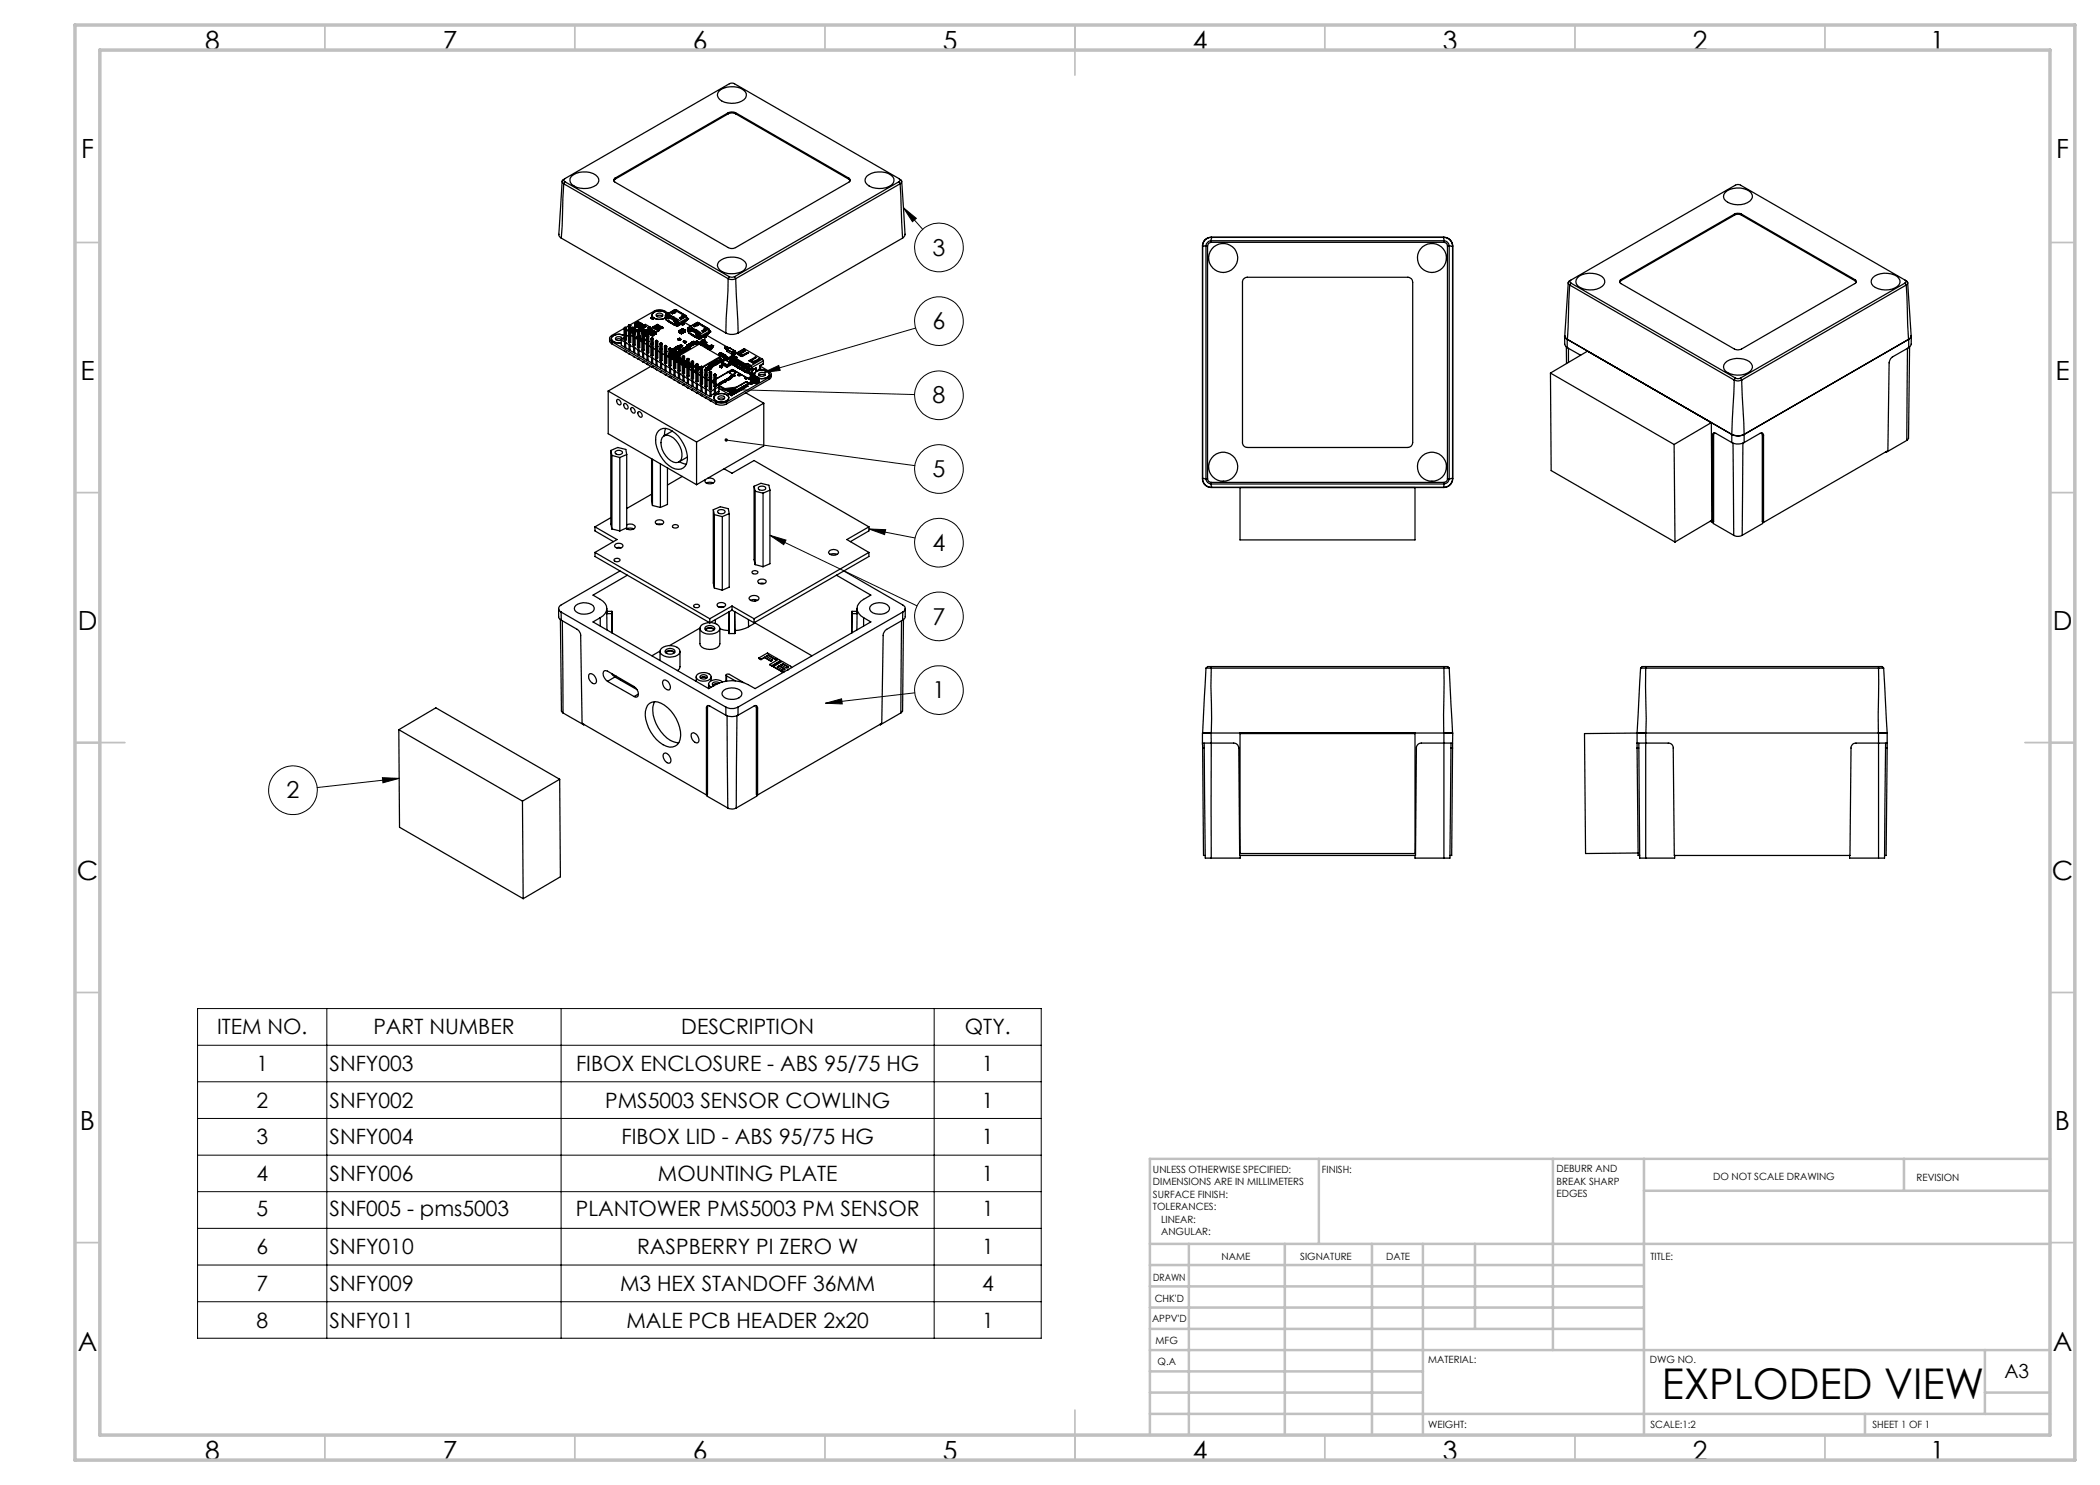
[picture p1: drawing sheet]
<svg xmlns="http://www.w3.org/2000/svg" width="420mm" height="297mm" viewBox="0 0 420 297" stroke-linecap="round" stroke-linejoin="round" font-family="sans-serif">
<defs><g id="words">
<text font-size="8.5" x="332.4" y="279.7">EXPLODED VIEW</text>
<g font-size="5.3">
<text x="41" y="9.9">8</text>
<text x="88.5" y="9.9">7</text>
<text x="138.5" y="9.9">6</text>
<text x="188.5" y="9.9">5</text>
<text x="238.5" y="9.9">4</text>
<text x="288.5" y="9.9">3</text>
<text x="338.5" y="9.9">2</text>
<text x="386" y="9.9">1</text>
<text x="16.2" y="31.7">F</text>
<text x="411.2" y="31.7">F</text>
<text x="16.1" y="75.9">E</text>
<text x="411.1" y="75.9">E</text>
<text x="15.5" y="125.9">D</text>
<text x="410.5" y="125.9">D</text>
<text x="15.4" y="175.9">C</text>
<text x="410.4" y="175.9">C</text>
<text x="16" y="225.9">B</text>
<text x="411" y="225.9">B</text>
<text x="15.5" y="270.2">A</text>
<text x="410.5" y="270.2">A</text>
<text x="41" y="291.9">8</text>
<text x="88.5" y="291.9">7</text>
<text x="138.5" y="291.9">6</text>
<text x="188.5" y="291.9">5</text>
<text x="238.5" y="291.9">4</text>
<text x="288.5" y="291.9">3</text>
<text x="338.5" y="291.9">2</text>
<text x="386" y="291.9">1</text>
</g>
<g font-size="4.7">
<text x="186.5" y="51.1">3</text>
<text x="186.5" y="65.9">6</text>
<text x="186.5" y="80.7">8</text>
<text x="186.5" y="95.4">5</text>
<text x="186.5" y="110.2">4</text>
<text x="186.5" y="124.9">7</text>
<text x="186.5" y="139.7">1</text>
<text x="57.3" y="159.7">2</text>
</g>
<g font-size="4.2">
<text x="43.4" y="206.9">ITEM NO.</text>
<text x="74.7" y="206.9">PART NUMBER</text>
<text x="136.3" y="206.9">DESCRIPTION</text>
<text x="193" y="206.9">QTY.</text>
<text x="51.3" y="214.2">1</text>
<text x="65.9" y="214.2">SNFY003</text>
<text x="115.2" y="214.2">FIBOX ENCLOSURE - ABS 95/75 HG</text>
<text x="196.4" y="214.2">1</text>
<text x="51.3" y="221.5">2</text>
<text x="65.9" y="221.5">SNFY002</text>
<text x="121" y="221.5">PMS5003 SENSOR COWLING</text>
<text x="196.4" y="221.5">1</text>
<text x="51.3" y="228.9">3</text>
<text x="65.9" y="228.9">SNFY004</text>
<text x="124.3" y="228.9">FIBOX LID - ABS 95/75 HG</text>
<text x="196.4" y="228.9">1</text>
<text x="51.3" y="236.2">4</text>
<text x="65.9" y="236.2">SNFY006</text>
<text x="131.6" y="236.2">MOUNTING PLATE</text>
<text x="196.4" y="236.2">1</text>
<text x="51.3" y="243.1">5</text>
<text x="65.9" y="243.1">SNF005 - pms5003</text>
<text x="115.2" y="243.1">PLANTOWER PMS5003 PM SENSOR</text>
<text x="196.4" y="243.1">1</text>
<text x="51.3" y="250.9">6</text>
<text x="65.9" y="250.9">SNFY010</text>
<text x="127.4" y="250.9">RASPBERRY PI ZERO W</text>
<text x="196.4" y="250.9">1</text>
<text x="51.3" y="258.2">7</text>
<text x="65.9" y="258.2">SNFY009</text>
<text x="124" y="258.2">M3 HEX STANDOFF 36MM</text>
<text x="196.4" y="258.2">4</text>
<text x="51.3" y="265.5">8</text>
<text x="65.9" y="265.5">SNFY011</text>
<text x="125.3" y="265.5">MALE PCB HEADER 2x20</text>
<text x="196.4" y="265.5">1</text>
</g>
<text font-size="3.9" x="400.9" y="275.5">A3</text>
<g font-size="2">
<text x="230.6" y="234.6">UNLESS OTHERWISE SPECIFIED:</text>
<text x="230.6" y="237.1">DIMENSIONS ARE IN MILLIMETERS</text>
<text x="230.6" y="239.6">SURFACE FINISH:</text>
<text x="264.4" y="234.6">FINISH:</text>
<text x="311.3" y="234.5">DEBURR AND</text>
<text x="311.3" y="237">BREAK SHARP</text>
<text x="311.3" y="239.5">EDGES</text>
<text x="342.6" y="236">DO NOT SCALE DRAWING</text>
<text x="383.3" y="236.2">REVISION</text>
<text x="230.6" y="242.1">TOLERANCES:</text>
<text x="232.2" y="244.6">LINEAR:</text>
<text x="232.2" y="247.1">ANGULAR:</text>
<text x="244.3" y="252">NAME</text>
<text x="260" y="251.9">SIGNATURE</text>
<text x="277.2" y="251.9">DATE</text>
<text x="330.1" y="251.9">TITLE:</text>
<text x="230.6" y="256.1">DRAWN</text>
<text x="230.9" y="260.3">CHK'D</text>
<text x="230.4" y="264.4">APPV'D</text>
<text x="231.1" y="268.8">MFG</text>
<text x="231.5" y="273">Q.A</text>
<text x="285.6" y="272.5">MATERIAL:</text>
<text x="330" y="272.5">DWG NO.</text>
<text x="285.6" y="285.5">WEIGHT:</text>
<text x="330.1" y="285.6">SCALE:1:2</text>
<text x="374.5" y="285.6">SHEET 1 OF 1</text>
</g>
</g></defs>
<g fill="none" stroke="#000" stroke-width=".2">
<path d="M180.7 41.6l3.8 4.3M180.7 41.6l2.6 2.1-.8 .6zM143.8 77.9l39.1 1M143.8 77.9l3.3-.5v1.1zM152.7 74.5l3.1-1.4 .2 1zM183.1 65.6l-30.4 8.9M145.2 88l37.8 5.1M154 107.1l29.4 14.1M154 107.1l3.2 .9-.5 .9zM173.8 105.8l9.2 1.8M173.8 105.8l3.3 .1-.2 1zM183 138.6l-17.9 2"/>
<path d="M76.5 155.5l3.3 .2-3.2 .9zM79.8 155.7l-16.4 1.8M165.1 140.6l3.2-.8 .2 1zM39.5 201.7h168.7v65.9h-168.7zM39.5 216.4h168.7M39.5 209.1h168.7M65.4 201.7v65.9M112.2 201.7v65.9M186.8 201.7v65.9M39.5 223.7h168.7M39.5 231h168.7M39.5 238.3h168.7"/>
<path d="M39.5 245.7h168.7M39.5 253h168.7M39.5 260.3h168.7"/>
<circle cx="187.8" cy="49.5" r="4.9"/>
<circle cx="187.8" cy="64.2" r="4.9"/>
<circle cx="187.8" cy="79.1" r="4.9"/>
<circle cx="187.8" cy="93.8" r="4.9"/>
<circle cx="187.8" cy="108.5" r="4.9"/>
<circle cx="187.8" cy="123.3" r="4.9"/>
<circle cx="187.8" cy="138" r="4.9"/>
<circle cx="58.6" cy="158.1" r="4.9"/>
</g>
<g fill="none" stroke="#c0c0c0" stroke-width=".35">
<path d="M65 5v5M115 5v5M165 5v5M215 5v10M265 5v5M315 5v5M365 5v5M15 48.5h5M410 48.5h5M15 98.5h5M410 98.5h5M15 148.5h10"/>
<path d="M405 148.5h10M15 198.5h5M410 198.5h5M15 248.5h5M410 248.5h5M65 287v5M115 287v5M165 287v5M215 282v10M265 287v5M315 287v5M365 287v5"/>
</g>
<g fill="none" stroke="#c0c0c0" stroke-width=".5">
<path d="M263.8 231.8v17M310.6 231.8v38.2M328.8 231.8v55.2M328.8 238.2h81.2M380.8 231.8v6.4M410 231.8h-180v55.2M230 248.8h180M230 257.3h98.8M230 253h98.8M237.8 248.8v38.2M257 248.8v38.2M274.4 248.8v38.2"/>
<path d="M284.6 248.8v38.2M295 248.8v17M230 265.8h98.8M230 261.5h98.8M230 278.5h54.6M230 274.3h54.6M230 270h180M397 278.5h13M397 270v12.8M230 282.8h180M373 282.8v4.2"/>
</g>
<path d="M15 5h400v287h-400zM20 10h390v277h-390z" fill="none" stroke="#c0c0c0" stroke-width=".7"/>
<path d="M180.7 41.6l2.6 2.1-.8 .6zM152.7 74.5l3.1-1.4 .2 1zM143.8 77.9l3.3-.5v1.1zM145 87.7l-.1 .2 .3 .1-.3-.1a.33 .33 0 0 0 .4 .4 .33 .33 0 0 0 .2-.5 .33 .33 0 0 0-.5-.1zM173.8 105.8l3.3 .1-.2 1zM154 107.1l3.2 .9-.5 .9zM165.1 140.6l3.2-.8 .2 1zM76.5 155.5l3.3 .2-3.2 .9z" fill="#000"/>
<g fill="none" stroke="#000" stroke-width=".25">
<path d="M143.8 18.2a4.1 4.1 0 0 1 5.2 .1 1.24 1.24 0 0 1-.7 1.9 3.9 3.9 0 0 1-4.7-.7l-.1-.5zM112.4 36.2l-.6 10.7M112.7 36.8l-.4 10.8M112.7 36.8l32.9 18.9M112.9 35.8l-.5 .5 .3 .5M113 36.3l-.3-.2 .3-.4 32.9-18.9 .5-.2 .5 .2 32.9 18.9 .2 .4-.2 .2M113 36.3l32.9 19M113 36.3l-.3 .5M114.3 35.3a4.1 4.1 0 0 1 5.2 .1 1.19 1.19 0 0 1-.7 1.9 3.9 3.9 0 0 1-4.7-.8l-.1-.8zM123 35.6a.43 .43 0 0 0-.3 .4 .43 .43 0 0 0 .3 .4l22.7 13.1a1.57 1.57 0 0 0 1.4 0l22.7-13.1a.43 .43 0 0 0 .2-.4 .43 .43 0 0 0-.2-.4M123 35.8l-.3 .4M123 35.6v.2"/>
<path d="M145.7 22.5l.5-.1 .9 .1M145.7 22.8a1.57 1.57 0 0 1 1.4 0M145.7 22.5v.3M145.7 22.5l-22.7 13.1M145.7 22.8l-22.7 13M147.1 22.5v.3M147.1 22.5l22.7 13.1M147.1 22.8l22.7 13M169.8 35.8l.2 .4M169.8 35.6v.2M173.3 35.3a4.1 4.1 0 0 1 5.3 .1 1.24 1.24 0 0 1-.8 1.9 4 4 0 0 1-4.7-.8l-.1-.4zM179.8 36.3l-32.9 19"/>
<path d="M179.8 36.3l.2 .5M179.9 35.8l.4 .5-.3 .5M180 36.8l.5 10.8M180 36.8l-32.9 18.9M180.3 36.2l.7 10.7M345 38.5a4 4 0 0 1 5.2 .1 1.22 1.22 0 0 1-.7 1.9 3.9 3.9 0 0 1-4.7-.7v-.9zM111.8 46.8l.1 .6 .4 .2M112.3 47.6l32.9 19M143.8 52.3a4.1 4.1 0 0 1 5.2 .1 1.46 1.46 0 0 1-1.3 2.2 4.1 4.1 0 0 1-3.8-.7 1.08 1.08 0 0 1-.1-1.6zM145.6 55.7l-.4 10.9M145.6 55.7a1.72 1.72 0 0 0 1.5 0M145.9 55.3l.5 .2 .5-.2"/>
<path d="M145.9 55.3l-.3 .4M146.9 55.3l.2 .4M147.1 55.7l.5 10.9M180.5 47.6l-32.9 19M181 46.8v.3l-.5 .5M241 47.9l.5-.3 .7-.2h46.6a1.75 1.75 0 0 1 1.7 1.8v46.5a1.81 1.81 0 0 1-1.7 1.8h-46.6a1.75 1.75 0 0 1-1.7-1.8v-46.5l.1-.7zM241.2 49.2h.3M241.2 49.2v46.5M241.5 49.2v46.5M242.3 48.5a.72 .72 0 0 0-.8 .7M242.3 48.2a1.09 1.09 0 0 0-1.1 1M242.3 47.5a1.72 1.72 0 0 0-1.8 1.7h.7"/>
<path d="M242.3 47.5v.7M242.3 48.2v.3M242.3 48.5h46.5M242.3 48.2h46.5M242.3 47.5h46.4M248.6 55.9l.7-.4h32.3a.96 .96 0 0 1 .9 .9v32.1a.96 .96 0 0 1-.9 1h-32.1a.96 .96 0 0 1-1-1v-32.2zM288.7 47.5a1.76 1.76 0 0 1 1.8 1.7M288.7 47.5l.1 .7M288.8 48.5a.72 .72 0 0 1 .7 .7M288.8 48.2a1.09 1.09 0 0 1 1 1M288.8 48.2v.3M289.5 49.2h.3"/>
<path d="M289.5 49.2v46.5M289.8 49.2h.7M289.8 49.2v46.5M290.5 49.2v46.5M313.7 56.5l-.8 10.7M313.8 56.3l-.2 .3 .3 .4M313.9 57l-.4 10.9M313.9 57l33 19M314.1 56.1l-.3 .1M314.2 56.6l-.2-.3 .2-.3 32.9-19 .5-.1 .5 .1 32.9 19 .2 .3-.2 .3M314.2 56.6l32.9 19M314.2 56.6l-.3 .4"/>
<path d="M315.5 55.6a4 4 0 0 1 5.2 .1 1.23 1.23 0 0 1-.7 1.9 3.9 3.9 0 0 1-4.7-.8l-.1-.9zM324.2 55.9a.43 .43 0 0 0-.3 .4 .43 .43 0 0 0 .3 .4l22.7 13.1a1.5 1.5 0 0 0 1.4 0l22.6-13.1a.42 .42 0 0 0 .4-.4 .42 .42 0 0 0-.4-.4M324.2 56.1l-.2 .3M324.2 55.9v.2M346.9 42.8a1.5 1.5 0 0 1 1.4 0M346.9 43a1.5 1.5 0 0 1 1.4 0M346.9 42.8l-22.7 13.1M346.9 43l-22.7 13.1M346.9 42.8v.2M348.3 42.8l22.6 13.1M348.3 43l22.6 13.1M348.3 42.8v.2"/>
<path d="M370.9 56.1l.3 .3M370.9 55.9v.2M374.5 55.6a4 4 0 0 1 5.3 .1 1.19 1.19 0 0 1-.8 1.9 3.9 3.9 0 0 1-4.7-.8v-.9zM381 56.6l-32.9 19M381 56.6l.2 .4M381.1 56.1l.1 .1a.46 .46 0 0 1 .3 .6l-.3 .2M381.2 57l.5 10.9 .3-.2 .2-.6M381.2 57l-32.9 19M381.5 56.5l.7 10.7M121.6 78.2l17.7 10.2M121.6 78.2v8.5l17.7 10.2M121.9 67.7a.82 .82 0 0 0 .4 1.1"/>
<path d="M122.3 68.3l20.9 12.1M122.3 68.3v.5M122.3 68.8l20.9 12M123.4 79.9a.71 .71 0 0 1 .7 1.1 .71 .71 0 0 1-.7-1.1zM124.3 67.9l-.5-.2-.6 .2M124.4 67.8a.72 .72 0 0 0-.6-.5 .72 .72 0 0 0-.7 .4 .84 .84 0 0 0 1.1 .3l.7 .4M124.8 67.1a2.06 2.06 0 0 0-2.5 .4 1.01 1.01 0 0 0 1.3 1.1l.6-.1M124.8 65.7l-2.5 1.4a.66 .66 0 0 0-.4 .6 .66 .66 0 0 0 .4 .6M124.8 65.6v2.4l.2 .1M124.8 67.6l-.6 .3v1.1l.7 .4M124.8 65.6l.2 .2 .3-.2M124.9 70.2l.1 .1"/>
<path d="M124.9 65.5h.2M124.9 68.4h.2v1.2l.7 .4M124.9 65.5l.1 .1M124.9 65.5l-.1 .1M124.9 68.4v1M124.9 69.4h.2M125 70.3h.1M125 65.6v2.5M125.1 68.5l.7 .4M125.1 65.5l.2 .1M125.1 65.5l-.1 .1M125.3 65.6v2.4l-.3 .1"/>
<path d="M125.7 66v.2M125.7 65.1v3.4l.2 .1M125.7 67.1l-.4 .2M125.7 65.1l.2 .2 .3-.2M125.7 65.9v.1M125.7 65.2l-.6 .3M125.8 70.7l.1 .1M125.8 65h.1M125.8 70h.2M125.8 68.9h.2v1.2l.7 .4M125.8 66l-.1 .2 .2 .1 .3-.1-.2-.2M125.8 66l.1 .1"/>
<path d="M125.8 68.9v1.1M125.8 65l-.1 .1M125.8 65h.2M125.9 66h.1M125.9 65v1M125.9 66.1v2.5M125.9 70.8h.1M125.9 66h-.1M126 69.1l.7 .4M126 66l-.1 .1M126 65h-.1M126 65l.2 .1"/>
<path d="M126.2 65.1v3.4l-.3 .1M126.2 67.1l.4 .2M126.2 66.5l.4 .2M126.2 66.2l.4 .3-.4-.2M126.2 66h.1M126.2 66l.1 .1M126.2 66.1h.1M126.3 66h.1M126.3 66.1h-.1M126.3 66v.1M126.3 66h-.1M126.3 66.1h.1"/>
<path d="M126.4 66h-.2M126.4 66.1l.1 .1M126.4 66h.1M126.4 66l.1 .1M126.4 66.2h.1M126.4 65.8h.1M126.5 66.2h.1M126.5 65.9h.1M126.5 65.4l-.3 .2M126.5 65.8v.1h.1M126.5 66.1h.1M126.5 66.1h-.2l.1 .1"/>
<path d="M126.5 65.4l.1 .1M126.6 65.8l-.1 .1M126.6 65.6v3.4l.2 .1M126.6 65.6l.2 .2 .2-.2M126.6 65.7l-.2 .1M126.7 65.5l-.5 .3M126.7 71.3l.1 .1M126.7 66.5l.1 .1M126.7 69.5h.2v1.1l.7 .4M126.7 70.5h.2M126.7 65.5h.2M126.7 65.5l.1 .1"/>
<path d="M126.7 66.5l-.1 .2M126.7 69.5v1M126.7 65.5l-.1 .1M126.8 65.6v.9M126.8 66.6v2.5M126.8 71.3v.1M126.8 66.5h-.1M126.8 66.5h.1M126.9 65.1h.1M126.9 65.1l.5 .3M126.9 69.6l.7 .4M126.9 66.5l.1 .2-.2 .1-.2-.1"/>
<path d="M126.9 66.5l-.1 .1M126.9 65.5l-.1 .1M126.9 65.5l.1 .1M126.9 65.1l.4 .2M127 64.8l-.1 .3M127 64.8h.1M127 64.8l.4 .2M127 64.8l.3 .2M127 65.6v3.4l-.2 .1M127 67.6l.5 .2M127 65.8l.5 .2M127.1 64.7h.1"/>
<path d="M127.1 66h.1M127.1 64.7l-.1 .1M127.1 64.7l.4 .2M127.2 66l-.2 .1M127.2 66h.1M127.3 65.3h.1M127.3 65v.3M127.3 65.3l.1 .1M127.4 65.4h.1M127.4 65h.1M127.4 65h-.1M127.4 65.3v.1"/>
<path d="M127.4 65v.3M127.5 64.4v.1M127.5 64.5h.1M127.5 64.4h.1M127.5 64.4l.4 .3M127.5 64.5l.3 .2M127.5 64.5l-.4 .2M127.5 64.9h.1M127.5 65.3h.1M127.5 67.2l-.1 .1 .1 .3M127.5 67.3v.2M127.5 65.3l-.1 .1"/>
<path d="M127.5 66.2v3.3l.2 .1M127.5 64.9v.4M127.5 64.9l-.1 .1M127.5 66.2l-.5 .3M127.5 66l-.5 .3M127.5 64.9l.1 .6M127.5 66l.1 .1M127.6 65.5h.1M127.6 71.8l.1 .1M127.6 65.2l-.1 .1M127.6 64.4h.1M127.6 65.1l.4 .3"/>
<path d="M127.6 65.1h.1M127.6 64.4h-.1M127.6 65.5l.4 .2M127.6 71h.2M127.6 70h.2v1.1l.7 .4M127.6 66l.1 .1M127.6 67.1l-.1 .1 .2 .1 .3-.1-.2-.1M127.6 67.1h.1M127.6 66l.4 .1M127.6 65.1v.4M127.6 70v1M127.6 66l-.1 .2"/>
<path d="M127.6 64.4l.4 .2M127.7 65h.1M127.7 71.9h.1M127.7 65l-.1 .1M127.7 67l.1 .1M127.7 66.1l.1-.1 .2 .2-.3 .1-.2-.1M127.7 66.1v.9M127.7 67.1v2.5M127.7 67l-.1 .1M127.7 65l.4 .3M127.8 70.1l.7 .4M127.8 64.7h.1"/>
<path d="M127.8 67.1h-.1M127.8 64.7l-.3 .2M127.8 64.7v.3M127.9 66.1h.1M127.9 64.7h.1M127.9 64.7h-.1M127.9 64.7v.3M127.9 66l.1 .1M128 67.2l.1 .2-.1 .2M128 67.4v.1M128 66.1v3.4l-.3 .1M128 68.1l.4 .2"/>
<path d="M128 65.7h.1M128 65.4v.3M128 65.4h.1M128 65.9l-.1 .1M128 65.9h.1M128 65.9l.1 .1M128 65.9l.3 .2M128 66.1h.1M128 64.6h.1M128 65.5h.1M128 64.6v.1M128 64.6v.3"/>
<path d="M128 65.4v.4M128 65.5l1.1 .6 1-.6M128 64.7h-.1M128 64.6l-.1 .1M128.1 66l-.1 .1M128.1 65.5h.1M128.1 66.2h.1M128.1 65.9v.1M128.1 64.8h.1M128.1 64.8v.1M128.1 66.1l.1 .1M128.1 66.1v.1"/>
<path d="M128.1 65.4v.1M128.1 64.9l.4 .2M128.1 65.3h.1M128.1 65.8l-.2 .3M128.1 65.8v.1M128.1 65.8l-.1 .1M128.1 65.4h.1M128.1 65.4l-.1 .1 .2 .1M128.1 65.4l1-.5 1 .6M128.1 65.3l-.1 .1M128.1 64.8l.4 .2M128.2 65.6h.1"/>
<path d="M128.2 66l-.1 .1M128.2 65.3h.1M128.2 65.3l-.1 .2M128.2 66l.3 .2M128.2 66.2h-.1M128.2 65.3l-.2 .1M128.2 64.8h.1M128.2 65.5h.2M128.2 65.5v.1M128.2 66.1v.1M128.2 65.5h.1M128.2 64.8h-.1"/>
<path d="M128.2 64.8l-.6 .3M128.2 66.3l.1 .1M128.2 66.3h.1M128.3 66l-.1 .2M128.3 65.6h.1M128.3 64.8l.4 .2M128.3 66.2v.1M128.3 66.2l-.1 .1M128.3 65.9l-.1 .1M128.3 65.9l-.1 .2M128.3 65.6l.1 .1M128.3 66.3v.1"/>
<path d="M128.4 65.5h.1M128.4 67.9v.1M128.4 66.7v3.3l.2 .2M128.4 67.7l.2 .2 .2-.2M128.4 65.5h.1l-.2 .1M128.4 67.8l-.3 .1 .3 .2M128.4 65.7h.1M128.4 66.4h.1M128.4 65.5l-.1 .1M128.4 66.1l-.1 .2M128.4 65.7l.7 .4M128.4 66.1l.1 .1"/>
<path d="M128.5 66l-.2 .3M128.5 66l-.1 .1M128.5 66l-.2 .2M128.5 72.3h.1M128.5 66.2l-.1 .2M128.5 65l.1 .1M128.5 65.1h.1M128.5 65v.1M128.5 66.2l.1 .1M128.5 70.5h.2v1.1l.7 .4M128.5 67.6l.1 .1M128.5 67.6l-.1 .1"/>
<path d="M128.5 65.1v.1M128.5 66.2h.1M128.5 70.5v1M128.5 71.5h.2M128.5 66.5l-.1 .2M128.5 66.5l.1 .1M128.5 72.3l.1 .1M128.5 65.1l-.3 .2M128.6 65.1v.1M128.6 65.6h.1M128.6 66.3l-.1 .1M128.6 66.5h.1"/>
<path d="M128.6 65.6l-.2 .1M128.6 72.4h.1M128.6 66.2l-.1 .2M128.6 66.6v.9M128.6 67.7v2.5M128.6 67.5l-.1 .1M128.6 67.5l.1 .1M128.6 66.5h-.1M128.6 66.2l.3 .2M128.7 65h.1M128.7 65.3h.1M128.7 66.1l-.1 .1"/>
<path d="M128.7 66.1l-.1 .2M128.7 66.1l-.2 .1M128.7 65.2h.1M128.7 65v.2M128.7 66.5h.1M128.7 65h-.2M128.7 65l-.1 .1M128.7 66.3l-.1 .2M128.7 65.2v.1M128.7 65v.1M128.7 66.3h.1M128.7 66.3l.1 .1"/>
<path d="M128.7 65.4h.1M128.7 70.6l.7 .4M128.7 67.6l-.1 .1M128.7 67.6l.1 .1M128.7 66.5l.1 .2-.2 .1-.2-.1M128.7 66.5l-.1 .1M128.8 66.4l-.1 .1M128.8 66.6h.1M128.8 66.4h.1M128.8 65.2v.1M128.8 65.2l-.1 .1M128.8 65.3h-.3h.2"/>
<path d="M128.8 66.2l-.1 .3M128.8 66.2v.2M128.8 66.2l-.1 .1M128.8 65.3h.1M128.8 67.9v.1M128.8 67.1l.2 .1M128.8 67.1l.1 .1M128.8 66.6v3.4l-.2 .2M128.8 68.6l.5 .3M128.8 65.2h.1M128.8 66.2h.1M128.8 67.8l.4 .1-.4 .2"/>
<path d="M128.9 66.4l-.1 .2M128.9 66.4h.1M128.9 66.6l-.1 .1M128.9 66.4v.1M128.9 65.3h.2M128.9 65.3v.1M128.9 65.3l.1 .1M128.9 65.3h.1M128.9 67.2h-.1M128.9 67.2l-.1 .2M128.9 66.7h.1M128.9 66.5v.1"/>
<path d="M128.9 65.4h.1M128.9 66.7l-.1 .1M128.9 65.4h-.2M129 66.5l-.1 .1M129 66.5h.1M129 66.3l-.1 .1M129 66.3v.2M129 67h.1M129 67.2h.1M129 66.3h.1M129 67v.2M129 67l-.2-.1 .2 .1"/>
<path d="M129 65.4h-.1M129 66.7h.1M129 66.7l.2 .1M129 66.7l-.2 .1M129.1 67.2h.1M129.1 65.3l-.4 .1M129.1 65.3h.1M129.1 67h.1M129.1 66.1v.4M129.1 67v.2M129.2 66.8h.1M129.2 66.8l.1 .1"/>
<path d="M129.2 66.8l-.2 .2M129.3 66.9h.1M129.3 67.1h.1M129.3 67.1l-.2 .1M129.3 66.9v.2M129.3 67.2v3.4l.2 .1M129.3 67.2l.2 .1 .3-.1M129.3 66.9l-.2 .1M129.4 66.5h.1M129.4 66.2v.3M129.4 72.8l.1 .1M129.4 66.3l-.3 .2"/>
<path d="M129.4 66.2l.4 .3M129.4 66.2h.1M129.4 67.1h.2M129.4 66.5l.4 .3M129.4 72h.2M129.4 71h.2v1.1l.7 .5M129.4 68.1l-.1 .2 .2 .1 .3-.1-.2-.2M129.4 68.1l.1 .1M129.4 71v1M129.4 67.1l-.1 .1M129.4 67.1h.1M129.4 66.2l.4 .2"/>
<path d="M129.4 66.5l.4 .2M129.5 67.1v.9M129.5 68.2v2.5M129.5 72.9h.1M129.5 68l-.1 .1M129.5 68l.1 .1M129.5 66.1l-.1 .1M129.5 66.1h.1M129.5 66.1l.5 .2M129.6 71.1l.7 .4M129.6 65.5h.1M129.6 68.1l-.1 .1"/>
<path d="M129.6 67.1h-.1M129.6 67.1l.2 .1M129.7 65.4l.2 .1M129.7 65.4l-.1 .1M129.8 67.2v3.4l-.3 .1M129.8 69.1l.4 .3M129.8 66.5v.2M129.8 66.7h.1M129.8 66.7v.1M129.8 66.8h.1M129.8 66.4h.1M129.8 66.4v.1"/>
<path d="M129.8 66.4v.3M129.9 65.9h.1M129.9 65.9l.4 .2M129.9 65.9l-.4 .2M129.9 65.5h.1M129.9 66.3h.1M129.9 66.3l-.1 .1M130 66.3v.1M130 66.7l-.2 .1M130 66.4h.1M130 66.7h.1M130 66.4v.3"/>
<path d="M130 66.7h-.2M130 66.4l-.2 .1M130 65.8h.1M130 65.8l-.1 .1M130.1 66.6l-.1 .1M130.1 66.9h.1M130.1 66.6h.1M130.1 66.9l.3 .2M130.1 66.9l.4 .3M130.1 65.8l.4 .2M130.1 66.6v.3M130.1 66.6l.4 .2"/>
<path d="M130.1 66.6l.3 .2M130.1 65.5l-1 .6M130.1 65.5h.1M130.1 65.6l.1 .2M130.1 65.5v.3M130.2 67.7v3.4l.2 .1M130.2 67.7l.2 .2 .2-.2M130.2 65.8h.1M130.2 73.3l-8.6 4.9M130.2 66.5h.1M130.2 66.5l.4 .2M130.2 66.5l-.1 .1"/>
<path d="M130.2 63.5l.1 .2M130.2 63.5l.1 .1M130.3 65.8l-.1 .1M130.3 63.7h.1M130.3 63.6v.1M130.3 65.8h.1M130.3 73.3l.1 .1M130.3 65.8h-.1M130.3 63.7l.2 .1M130.3 63.6h.2M130.3 66.1h.1M130.3 67.6l-.1 .1"/>
<path d="M130.3 68.6l.1 .1M130.3 72.6h.2M130.3 71.5h.2v1.2l.7 .4M130.3 67.6l.1 .1M130.3 68.6l-.1 .2 .2 .1 .2-.1-.1-.2M130.3 66.1v.4M130.3 71.5v1.1M130.3 67.6h.2M130.3 66.1l-.3 .3M130.4 66.1v.3M130.4 73.4h.1M130.4 66.8v.3"/>
<path d="M130.4 67.7v.8M130.4 68.7v2.5M130.4 68.5l-.1 .1M130.4 68.5l.1 .1M130.4 67.1l.1 .1M130.5 66h.1M130.5 67.2h.1M130.5 66v.1M130.5 63.8h.1M130.5 63.5h.1M130.5 66l-.2 .1M130.5 66.1h-.1"/>
<path d="M130.5 63.6l.1 .1M130.5 63.6v.2M130.5 66.1v.3M130.5 63.5l-.2 .1M130.5 63.5h-.3M130.5 66.8h.1M130.5 66v.4M130.5 66.8v.4M130.5 66.8h-.1M130.5 71.6l.7 .4M130.5 68.6l-.1 .1M130.5 67.6l-.1 .1"/>
<path d="M130.5 67.6l.1 .1M130.6 66.3h.1M130.6 63.7v.1M130.6 66.3l.4 .2M130.6 66.2v.1M130.6 66.7h.1M130.6 66.2h.1M130.6 65.4l.1 .3M130.6 65.4h.1M130.6 66.7l-.1 .1M130.6 66.2l.4 .3M130.6 63.5h.1"/>
<path d="M130.6 67.1h.1M130.6 66.7v.4M130.6 67.7v3.4l-.2 .1M130.6 67.1l-.1 .1M130.6 69.6l.5 .3M130.6 66.7l-.2 .1M130.6 63.5l.1 .1M130.6 63.5l-.1 .1M130.7 66.2h.1M130.7 65.4l.9 .5M130.7 66.2l.5 .2M130.7 66.2l-.5 .3"/>
<path d="M130.7 65.5l.9 .5M130.7 65.7h.1M130.7 65.7l.9 .4M130.7 63.6l-.1 .2M130.7 63.6l-.1 .1M131 66.8l-.4 .3M131 66.9h.1M131 66.5h.1M131 66.8h.1M131 66.5v.4M131 66.5l-.4 .2M131 66.8v.1"/>
<path d="M131.1 65.5h.1zM131.1 68.3v3.3l.2 .1M131.1 68.3l.2 .1 .3-.1M131.1 65.4l.1 .1M131.1 66.4l.1 .1M131.1 66.8h.1M131.1 66.8l-.1 .1M131.1 66.4l-.1 .1M131.1 66.4h.1M131.2 66.4v.1M131.2 66.7l-.1 .1M131.2 65.5h.1"/>
<path d="M131.2 65.4h.1M131.2 66.5h.1M131.2 66.4v.4M131.2 73.8l.1 .1M131.2 66.5h-.2M131.2 66.8h-.2M131.2 65.4v.1M131.2 68.1h.2M131.2 72h.2v1.2l.7 .4M131.2 69.1l-.1 .2 .2 .1 .3-.1-.2-.2M131.2 69.1l.1 .1M131.2 72v1.1"/>
<path d="M131.2 73.1h.2M131.2 68.1l-.1 .2M131.2 68.1l.1 .1M131.2 65.6h.4M131.2 65.6h.1M131.2 65.5l.1 .1M131.3 65.4h.1M131.3 65.4h-.2M131.3 65.6h.1M131.3 62.9l.6-.3 .6 .3 .1 .1a.8 .8 0 0 1-1.4 0zM131.3 65.4v.1M131.3 65.5h.1"/>
<path d="M131.3 63.2l.6-.2 .6 .2M131.3 73.9h.1M131.3 69.1h.1M131.3 68.2v.9M131.3 69.2v2.5M131.3 69.1h-.1M131.4 65.6h.1M131.4 65.4l.2 .2M131.4 65.6h-.1M131.4 65.6h.1zM131.4 65.2v.1M131.4 65.4l-.1 .1"/>
<path d="M131.4 69.1l-.1 .1M131.4 72.2l.7 .4M131.4 68.1l-.1 .1M131.4 68.1l.2 .2M131.4 65.6h.2M131.4 65.2h.1M131.5 65.2l.1 .1M131.5 65.6h.1M131.5 65.3h.1M131.5 65.2v.1M131.6 66.1h.1M131.6 68.3v3.3l-.3 .1"/>
<path d="M131.6 70.2l.4 .2M131.6 64.9l.9 .5M131.6 64.9l-.9 .5M131.6 65.1l-.2 .1M131.6 65.3h-.1M131.6 65.2h.1M131.6 65.2h-.1M131.6 66h.1M131.6 66l.1 .2-.1-.1M131.6 65.1h.1M131.6 64.9h-.1l-.9 .5M131.6 65.3h.1"/>
<path d="M131.6 65.2v.1M131.7 65.4h.1M131.7 65.4h.1zM131.7 66v.2M131.7 65.3l-.1 .1M131.7 65.4l.1 .1M131.7 65.3h.1M131.8 65.3h-.2M131.8 65.3l.1 .1h-.1M131.8 65.4h.1M131.8 65.4h-.1M131.8 65.5h.1"/>
<path d="M131.9 65.5h.1M131.9 65.6h.1M132 68.8v3.3l.2 .1M132 68.8l.2 .1 .2-.1M132 65.4h.1M132 65.4l-.2 .1M132 65.4l-.1 .1M132.1 69.7l-.1 .1 .2 .1 .2-.1-.1-.1M132.1 69.7h.1M132.1 74.4l.1 .1M132.1 68.6l-.1 .2M132.1 68.6l.1 .1"/>
<path d="M132.1 68.6h.2M132.1 73.6h.2M132.1 72.6h.2v1.1l.7 .4M132.1 72.6v1M132.2 65.4l-.3 .2M132.2 65.4h.1M132.2 68.7v.9M132.2 69.7v2.5M132.2 74.4v.1M132.2 69.6l-.1 .1M132.2 69.6l.1 .1M132.3 72.7l.7 .4"/>
<path d="M132.3 69.7h-.1M132.3 68.6l-.1 .1M132.3 68.6l.1 .2M132.4 68.8v3.3l-.2 .1M132.4 70.7l.5 .2M132.5 65.4l-.9 .5M132.5 65.4l.1 .1M132.6 65.5l-.9 .5M132.6 65.5v.2M132.9 69.3v3.3l.2 .2M132.9 69.3l.2 .1 .2-.1M133 74.9l.1 .1"/>
<path d="M133 70.2l-.1 .1 .2 .1 .2-.1-.1-.1M133 74.1h.2M133 73.1h.2v1.1l.7 .4M133 70.2h.1M133 73.1v1M133 69.1l-.1 .2M133 69.1l.1 .1M133 69.1h.2M133.1 75h.1M133.1 70.1l.1 .1M133.1 69.2v.9M133.1 70.2v2.6"/>
<path d="M133.1 70.1l-.1 .1M133.2 63.5v.1M133.2 63.2l.4 .1M133.2 63.5h.1M133.2 63.7h.1M133.2 63.2v.3M133.2 63.1h.1M133.2 73.2l.7 .4M133.2 70.2h-.1M133.2 69.1l-.1 .1M133.2 69.1l.1 .2M133.2 63.1v.1"/>
<path d="M133.2 64l.4 .3M133.2 64l.4 .2M133.2 63.7v.3M133.3 63l-.2 .1 .1 .6M133.3 63l.3 .2M133.3 63.1l-.1 .1M133.3 63.1h.1M133.3 63.1l.3 .2M133.3 62.9a1.89 1.89 0 0 0-2.8-.1 .81 .81 0 0 0 .8 1 2.34 2.34 0 0 0 1.8-.3M133.3 69.3v3.3l-.2 .2M133.3 71.2l.5 .3M133.4 63.6h-.1l-.1 .1"/>
<path d="M133.4 63.6l.2 .1M133.5 63.6h-.2M133.5 63.6l.2 .1M133.5 63.6h-.1M133.6 63.3h.1M133.6 63.5l.3 .2h-.2M133.6 63.3v.2M133.6 63.2h.1M133.6 64.2h.1M133.6 64.2v-.1l1.4 .8M133.6 63.3l.1 .2M133.6 63.2l.2 .2"/>
<path d="M133.7 71.3h.1M133.7 71.3v.1M133.7 71.4h.1M133.7 63.4l-.1 .1M133.7 63.5h.2M133.7 62.6a2.62 2.62 0 0 0-2.6-.5l-5.1 2.9M133.7 63.7h-.1M133.7 64.2h.1M133.8 71.1l-.3 .2M133.8 63.4l.1 .1M133.8 69.8v3.3l.2 .2M133.8 64.2h.1"/>
<path d="M133.8 69.8l.2 .1 .2-.1M133.8 64.2l.2 .1M133.8 63.4l-.1 .1M133.8 64.4h.1M133.8 63l.1 .1M133.8 75.4l.2 .1M133.8 63l-.2 .2M133.9 63.1l.2 .2M133.9 69.7h.1M133.9 70.7l-.1 .1 .2 .2 .2-.2-.1-.1M133.9 70.7l.1 .1M133.9 63.6v.1h-.3"/>
<path d="M133.9 64.4h.1M133.9 69.7l-.1 .1M133.9 69.7h.2M133.9 63.6l.8 .5M133.9 63.1l-.3 .1M133.9 63.1h.1M133.9 73.6h.2v1.2l.7 .3M133.9 63v.1M133.9 73.6v1M133.9 74.6h.2M133.9 63h-.1M133.9 63l.4 .2-.3 .2"/>
<path d="M133.9 63.1l.3 .1M133.9 64.3l-.1 .1M134 63.4l-.1 .2M134 64.3l-.1 .1M134 63.4l.8 .5M134 64.3l.1 .1M134 75.5h.1M134 70.6l-.1 .1M134 70.6l.1 .1M134 64.5v.1M134 69.7v.9M134 70.8v2.5"/>
<path d="M134 63.2l.1 .1M134 64.5l.1 .1M134.1 73.7l.7 .4M134.1 64.6h.1M134.1 70.7l-.1 .1M134.1 69.7h-.1M134.1 69.7l.1 .1M134.1 64.4l-.1 .1M134.1 64.4l.1 .1M134.2 71.5h.2zM134.2 71.1l.5 .2M134.2 69.8v3.3l-.2 .2"/>
<path d="M134.2 71.7l.5 .3M134.2 71.6h.1M134.2 70.9l.5 .3M134.2 64.5l.2 .1M134.2 64.5l-.1 .1M134.2 70.1h.1M134.3 70.1h.1M134.3 70.3h.1M134.3 70.3l.1 .1M134.3 64.6v.1M134.3 70.1l.1 .1M134.3 71.4l.2 .1"/>
<path d="M134.3 71.4v.1M134.3 71.4l.1 .1M134.3 71.4h.1M134.3 71.8l.4-.2zM134.3 71.5h.2M134.3 64.7h.1M134.4 70.6h.1M134.4 70.9h.1M134.4 69.9h.1M134.4 71.3l.2 .2zM134.4 71.5h.1M134.4 70.6v.3"/>
<path d="M134.4 70.6l.3-.2-.3 .2M134.4 70.9l.1 .1M134.4 69.9l-.2 .1M134.4 69.9l.1 .1M134.4 64.6h.1M134.4 70.6l.1 .1M134.4 64.6h-.1M134.4 71.4l.1 .1M134.4 70.2h.1M134.4 70.4h.1M134.4 70.2v.2M134.4 64.6l.2 .1"/>
<path d="M134.4 64.6l-.1 .1M134.5 70h.1M134.5 64.8h.1M134.5 70l.2 .1M134.5 70l-.2 .1M134.5 70.4h.1M134.5 69.8h.1M134.5 70.7h.1M134.5 71h.1M134.5 70.2h.1M134.5 69.8l.1 .1M134.5 69.8v.2"/>
<path d="M134.5 70.2v.2M134.5 70.7v.3M134.5 71l.2 .1M134.5 70.7l.2 .1M134.5 63.5h.1M134.5 63.4v.1M134.6 71.5h.1M134.6 64.7l.1 .1M134.6 64.8v.1M134.6 63.5l.2 .1M134.6 64.7l-.1 .1M134.6 69.9h.1"/>
<path d="M134.6 69.9v.1M134.6 69.9l.2 .1M134.7 70.1h.1M134.7 62.4l-.5 .2 .3 .2 .5-.3M134.7 63.3l.2 .2-.2 .1-.2-.2M134.7 63.3l-.1 .2M134.7 62.4h.1M134.7 63.3l-.2 .1M134.7 70.1l-.3 .1M134.7 62.4l-.4 .3M134.7 62.3v.1M134.7 70.3l.2 .1 .2-.1"/>
<path d="M134.7 70.3l-.2 .1M134.7 62.3l.3 .2M134.7 70.3v3.4l.2 .1M134.7 71.8l-.2 .1M134.7 70.6l-.2 .1M134.7 64.8l.3 .1M134.7 64.8h-.1M134.7 69.7h.1M134.7 70.2h.1M134.7 69.7l-.2 .1M134.7 64.9h.1M134.7 64.1v.1"/>
<path d="M134.7 70.1v.1M134.7 70.1l-.2 .1M134.7 64.2l.3 .3M134.8 62.3h.1M134.8 62.3l.1-.1 .1 .2M134.8 62.3v.1M134.8 75.9l.1 .1M134.8 62.4v.1M134.8 62.3l.2 .1M134.8 70h.1M134.8 70.2h.1M134.8 69.7h.1"/>
<path d="M134.8 62.4h.1M134.8 64.9v.1M134.8 70v.2M134.8 74.1v1M134.8 69.7l.2 .1M134.8 75.1h.2M134.8 74.1h.2v1.2l.7 .4M134.8 70.2h.2M134.8 71.2l-.1 .2M134.8 71.2l.1 .1M134.8 70.2l-.1 .1M134.8 69.7l-.2 .2"/>
<path d="M134.8 63.9l-.1 .2M134.8 64h.1M134.8 62.5h.1M134.8 64.8l-.1 .1M134.8 64.2h-.1M134.8 64.2h.1M134.8 62.5l-.4 .3M134.9 70h.1M134.9 64.2l.4 .2v-.2M134.9 69.7h.1M134.9 69.7v.1M134.9 70v.1"/>
<path d="M134.9 64.2l.2 .2M134.9 62.4l-.1 .1M134.9 71.2h.1M134.9 70.2v1M134.9 71.3v2.5M134.9 76h.1M134.9 71.2h-.1M134.9 64.9h-.1M134.9 62l-1.8 1M134.9 62l-1.6 1M134.9 62l2.3 1.3M135 69.8l.1 .1"/>
<path d="M135 65l.4 .3M135 64.5l.1 .1M135 69.8l-.2 .2M135 65l.4 .2M135 69.7l.1 .1M135 64.9v.1M135 69.7v.1M135 62h-.1M135 62.5h.1M135 71.2l-.1 .1M135 64.1l.1 .2M135 74.3l.7 .3"/>
<path d="M135 62.4v.1M135 71.2l.1 .2-.2 .1-.2-.1M135 70.2h-.1M135 70.2l.1 .1M135 62.3v.1M135 61.9h.1M135.1 69.9h.1M135.1 70.1h.1M135.1 64.3h.1M135.1 61.9l-.1 .1M135.1 69.9l-.1 .3M135.1 63.8v.2"/>
<path d="M135.1 69.9v.1M135.1 70.1l-.1 .1M135.1 64.4l-.1 .1M135.1 63.8l.2 .2M135.1 69.9l-.2 .1M135.1 64.4l.2 .2M135.1 63.8l-.3 .2M135.1 64l-.3 .2M135.1 64v.1M135.1 61.9l2.1 1.2M135.1 61.9h.1M135.1 70.7h.1"/>
<path d="M135.1 70.6h.1M135.1 70h.1M135.1 64.1h.1M135.1 64.6l.3 .4M135.1 69.8l.1 .2M135.1 70.3v3.4l-.2 .1M135.1 70.7h.2M135.1 69.6l-.2 .1M135.1 69.8l.1 .1M135.1 69.6l.2 .1M135.1 69.6l-.1 .1M135.1 64.1h-.1"/>
<path d="M135.1 61.9l2.2 1.3M135.2 71.8h.1M135.2 71.6h.1M135.2 64.2h.1M135.2 63.7v.1M135.2 71.6v.2M135.2 71.8l.1 .1M135.2 63.7l.4 .2-.2 .1M135.2 64.2l-.1 .1M135.2 64.1l.3 .2M135.2 63.7l-.4 .2M135.2 63.8l-.4 .2"/>
<path d="M135.2 63.8l.2 .2M135.2 69.6h.1M135.2 70.6h.1M135.2 69.4h.1M135.2 64.2l.4 .3v.4M135.2 71.9h.1M135.2 69.4v.2M135.2 69.9v.1M135.2 70.6v.1M135.2 69.6l.1 .1M135.2 69.4l.1 .1M135.2 70.6l.2 .1"/>
<path d="M135.3 70.7h.1M135.3 71h.1M135.3 71.6h.1M135.3 71.9h.1M135.3 64.6l.2 .3M135.3 64.2h.1M135.3 70.8l.1 .1M135.3 71l-.2 .1M135.3 70.7v.3M135.3 71.6v.3M135.3 71.9l.1 .1M135.3 69.4v.1"/>
<path d="M135.3 71.6l.1 .2M135.3 70.7l-.2 .1M135.3 71.9h-.2M135.3 64.2l.2 .2M135.3 64.6h-.2M135.3 69.7h.1M135.3 69.5h.1M135.3 72.1h.1M135.3 69.7l.2 .1M135.3 72.1l-.2 .1 .5 .3M135.3 69.5v.2M135.3 71.9v.2"/>
<path d="M135.3 69.7l-.2 .1M135.3 69.7l.1 .1M135.3 69.5l.2 .1M135.3 71.9l-.2 .1M135.4 70.4h.1M135.4 70.4l-.3 .2M135.4 70.4v.1M135.4 65v.2M135.4 72.4h.1M135.4 71.5h.1M135.4 70.7h.1M135.4 70.9h.1"/>
<path d="M135.4 64h.1M135.4 64l-.4 .1M135.4 70.9l.1 .1M135.4 71.5l-.2 .1M135.4 70.7l.1 .1M135.4 69.8l-.2 .2M135.4 70.7v.2M135.4 69.8l-.2 .1M135.4 64l-.3 .1M135.4 69.3h.1M135.4 70.5h.1M135.4 71.8h.1"/>
<path d="M135.4 72h.1M135.4 71.8v.2M135.4 70.5l.2 .1M135.4 69.3l-.2 .1M135.4 69.3l.1 .1M135.4 70.5l-.2 .1M135.4 64l-.2 .1M135.4 69.3l-.1 .1M135.5 70.4h.1M135.5 71.5h.1M135.5 65h.1M135.5 64.9v.2h.1"/>
<path d="M135.5 70.4v.1M135.5 72.4h.1M135.5 71.5l-.2 .1M135.5 71.5l.1 .1M135.5 65l.1 .2M135.5 65l.1 .1M135.5 64.9l-.1 .1M135.5 71h.1M135.5 70.8h.1M135.5 69.6h.1M135.5 69.8h.1M135.5 64.4l.1 .2"/>
<path d="M135.5 64.4h.1M135.5 69.6v.2M135.5 70.8v.2M135.5 72h.1M135.5 69.4h.1M135.5 71.8h.1M135.5 64.3l.2 .3M135.5 69.4l.2 .1M135.5 69.4l-.2 .1M135.6 69.8h.1M135.6 70.4h.1M135.6 69.6h.1"/>
<path d="M135.6 64.9h.1M135.6 72.4h.1M135.6 70.9l-.1 .1M135.6 70.8l.2 .2 .2-.2M135.6 70.8v3.4l.2 .1M135.6 67.8l.1 .3M135.6 69.6v.2M135.6 70.4v.2M135.6 67.8l.1 .1M135.6 71.7l-.2 .1M135.6 70.4l.1 .2M135.6 72.4l-.1 .1"/>
<path d="M135.6 70.6h.1M135.6 65.2h-.2M135.6 64.6h.1M135.6 70.6l.1 .1M135.6 69.2l.1 .1M135.6 70.6l-.2 .1M135.6 69.2v.2M135.6 64.9l-.1 .1M135.6 65.1h.1M135.6 65.1v.1M135.6 76.4l.2 .1M135.7 70.3h.1"/>
<path d="M135.7 67.8h.1M135.7 70.3l-.2 .1M135.7 69.3v.1M135.7 74.6v1.1M135.7 67.8l.2 .1M135.7 75.7h.2M135.7 74.6h.2v1.2l.7 .4M135.7 71.7l-.1 .2 .2 .1 .2-.1-.1-.2M135.7 71.7l.1 .1M135.7 70.7l-.1 .1M135.7 70.7l.1 .1M135.7 69.3l.2 .1"/>
<path d="M135.7 67.8h-.1M135.7 65l-.1 .1M135.7 70.7h.1M135.7 69.5h.1M135.7 64.9v.1M135.7 64.6v.3M135.7 69.5l.2 .1M135.7 70.7l-.2 .1M135.7 69.5l-.2 .1M135.7 70.6h.1M135.7 67.9v.2M135.7 70.6v.1"/>
<path d="M135.8 69.5h.1M135.8 70.3h.1M135.8 69.7h.1M135.8 70.3l.3 .2M135.8 69.7l-.2 .1M135.8 69.5v.2M135.8 69.5l-.2 .1M135.8 70.3l-.2 .1M135.8 70.6h.1M135.8 65h.1M135.8 70.6v.1M135.8 70.8v.9"/>
<path d="M135.8 71.8v2.5M135.8 70.6l.2 .2M135.8 71.7h-.1M135.8 71.7h.1M135.8 70.6l-.1 .1M135.8 67.7l-.1 .1M135.8 67.7l.2 .1M135.8 67.7h.3M135.8 65l-.2 .1M135.9 70.3v.1M135.9 66.1v.1M135.9 66.5h.1"/>
<path d="M135.9 70.2h.1M135.9 70.4h.1M135.9 69.6h.1M135.9 68h.1M135.9 66.2v.3M135.9 67.9v.1M135.9 69.4v.2M135.9 70.2v.2M135.9 66.5l.3 .2M135.9 68l-.2 .1M135.9 69.2h-.3M135.9 66.5l.4 .2"/>
<path d="M135.9 66.1h.1M135.9 69.4v.1M135.9 66.2l.3 .2M135.9 69.2l-.2 .1M135.9 69.2l.1 .1M135.9 67.9h-.2M135.9 66.1l.4 .3M135.9 74.8l.7 .4M135.9 69.5v.1M135.9 71.7l-.1 .1M136 70.4h.1M136 70.2h.1"/>
<path d="M136 70.4v.1M136 69.1v.1M136 70.2v.2M136 70.4l-.3 .2M136 70.2l.1 .1M136 69.1h.1M136 66.1h.1M136 66.1l.4 .2M136 66.1h-.1M136 70.5h.1M136 70.7h.1M136 69.3h.1"/>
<path d="M136 69.2h.1M136 67.9h.1M136 70.7l-.2 .1M136 67.8v.1M136 70.5v.2M136 70.8v3.4l-.2 .1M136 69.2l.2 .2M136 70.5l-.2 .1M136 72.8l.5 .2M136 72.3l.3 .2M136 72.7l.3 .1M136 71.7l.5 .3"/>
<path d="M136 71.5l.5 .3M136 71l3.8-2.2 4.3 2.5M136 69.3l-.1 .1M136 69.3l.1 .1M136 69.1l.2 .1M136 67.8l-.1 .1M136 67.9l-.1 .1M136.1 70v.1M136.1 70h.1M136.1 72.7h.1M136.1 70l-.2 .2M136.1 70l.1 .1"/>
<path d="M136.1 72.7v.1M136.1 72.7l-.1 .1M136.1 67.7l-.1 .2M136.1 67.7l-.1 .1M136.1 70.3h.1M136.1 70.5h.1M136.1 70.5l.1 .1M136.1 69.4l-.2 .2M136.1 70.3v.2M136.1 70.3l.1 .1M136.1 69.4l-.2 .1M136.1 64.8l.4 .2"/>
<path d="M136.2 71.9h.1M136.2 70.1h.1M136.2 70.1l.1 .1M136.2 71.9l-.2 .1M136.2 70.6h.1M136.2 70.4h.1M136.2 69.4h.1M136.2 71.9l.3 .2M136.2 69l-.2 .1M136.2 69.2v.2M136.2 70.4v.2M136.2 69.2h.1"/>
<path d="M136.2 69l.2 .1M136.2 70.1l.2 .1M136.2 66.7h.1M136.2 66.4v.3M136.2 64.7l.3 .1M136.3 72.5h.1M136.3 72.8l.1 .1M136.3 66.4h.1M136.3 72.8h.1M136.3 66.7h.1M136.3 72.5v.3M136.3 72.5l.2 .1"/>
<path d="M136.3 66.4h-.1M136.3 72h.1M136.3 63.5v.1M136.3 63.6h.1M136.3 66.4v.3M136.3 69.2v.2M136.3 64.7l-.6 .3M136.3 63.6l-.2 .1M136.3 72l-.3 .2M136.3 65.9h.1M136.3 69.9h.1M136.3 63.5h.1"/>
<path d="M136.3 70.2h.1M136.3 63.4v.1M136.3 69.9l-.2 .1M136.3 69.9l.1 .1M136.3 70.2l-.2 .1M136.3 63.4h.1M136.3 63.4l-.4 .2 .2 .1 .5-.2M136.3 63.5l-.3 .2M136.4 65.9h.1M136.4 69.1h.1M136.4 70.2h.1M136.4 63.3l-.1 .1"/>
<path d="M136.4 64.6l-.1 .1M136.4 63.3v.1M136.4 70.2v.2M136.4 65.9l.4 .2M136.4 69.1l-.2 .1M136.4 64.6l-.7 .3M136.4 63.3h.1M136.4 72.9h.1M136.4 66.3h.1M136.4 66.7h.1M136.4 70.4h.1M136.4 72.5v.1"/>
<path d="M136.4 66.3l-.1 .1M136.4 70h.1M136.4 63.2h.2l.1 .2M136.4 70.4l-.2 .2M136.4 66.3v.4M136.4 72.6v.3M136.4 70.2l-.2 .2M136.4 70h.2M136.4 70l-.4 .2M136.4 66.7h-.1M136.4 63.2l.3 .2M136.4 63.2l.1 .1"/>
<path d="M136.4 72.5l.1 .1M136.5 64.8h.1M136.5 65h.1M136.5 72.4l-.2 .1M136.5 64.8v.2M136.5 71.4v3.3l.2 .1M136.5 71.4l.2 .1 .2-.1M136.5 72.5h-.1M136.5 65.8h.1M136.5 70.4h.1M136.5 70.2h.1M136.5 65.8l-.1 .1"/>
<path d="M136.5 63.3l.2 .2M136.5 69.1l-.2 .1M136.5 69.1v.2l-.2 .1M136.5 70.2v.2M136.5 69.8h.1M136.5 65.8l-.6 .3M136.5 65.8l.4 .2M136.5 69.8v.2M136.5 63.4h-.1M136.6 64.4h.1M136.6 76.9l.1 .1M136.6 70h.1"/>
<path d="M136.6 69.8h.1M136.6 71.2l-.1 .2M136.6 70l.1 .1M136.6 75.2h.2v1.1l.7 .4M136.6 71.2h.2M136.6 72.2l-.1 .2 .2 .1 .2-.1-.1-.2M136.6 72.2l.1 .1M136.6 64.8v.2M136.6 69.8v.2M136.6 75.2v1M136.6 76.2h.2M136.6 71.2l.1 .1"/>
<path d="M136.6 70l-.2 .2M136.6 69.8l.2 .2M136.6 64.5l-.2-.1 .4 .3M136.7 68.3h.1M136.7 68.3v.1M136.7 63.4v.1M136.7 63.4h.1M136.7 70.1h.1M136.7 69.7h.1M136.7 77h.1M136.7 70.3h.1M136.7 63.3v.1"/>
<path d="M136.7 63.5h-.1M136.7 70.3l-.2 .1M136.7 63.5h.1M136.7 70.1v.2M136.7 71.3v.9M136.7 72.3v2.5M136.7 69.7l-.2 .1M136.7 72.2h-.1M136.7 72.2h.1M136.7 70.1l-.2 .1M136.7 68.4h.1M136.8 66.5h.1"/>
<path d="M136.8 70h.1M136.8 70.1h.1M136.8 70.1v.1M136.8 66.1l-.4 .2M136.8 64.7v.2M136.8 66.1v.4M136.8 68.3v.1M136.8 70v.1M136.8 68.3l.1 .1M136.8 68.4l.1 .1M136.8 64.7l-.2 .1M136.8 64.9l-.2 .1"/>
<path d="M136.8 64.3l-.2 .1M136.8 64.4l1.3 .8M136.8 66.1h.1M136.8 69.7h.1M136.8 64.2l.1 .1M136.8 64.2l-.4 .4M136.8 69.7l.4 .2M136.8 75.3l.7 .4M136.8 72.2l-.1 .1M136.8 71.2l-.1 .1M136.8 71.2l.1 .2M136.8 69.7l-.2 .1"/>
<path d="M136.8 70.2h.1M136.8 70v.2M136.9 70.2h.1M136.9 64.3l-.3 .2M136.9 64.3h.1M136.9 70v.2M136.9 69.8h.1M136.9 66h.1M136.9 69.6h.1M136.9 66.4h.1M136.9 66.4l-.1 .1M136.9 69.6v.2"/>
<path d="M136.9 71.4v3.3l-.2 .1M136.9 73h.1M136.9 73.3l.5 .2M136.9 66l-.1 .1M136.9 72.2l.5 .3M136.9 72.1l.5 .2M136.9 72.9l.2 .1M136.9 68.5h.1M136.9 73.2h.1M136.9 68.4l.1 .2M136.9 66.4l-.6 .3M136.9 66v.4"/>
<path d="M136.9 73v.2M136.9 68.4l.1 .1M136.9 68.2l.2 .1M136.9 68.2l-.1 .1M136.9 68.2l-.2 .1M137 69.8h.1M137 69.6h.1M137 69.8l.1 .1M137 69.8l-.2 .2M137 69.6v.2M137 69.6l.2 .1M137 72.7h.1"/>
<path d="M137 72.7l-.1 .1M137 72.7l.2 .1M137 72.7l.2 .2M137 68.5v.1M137.1 69.9h.1M137.1 70.1h.1M137.1 73h.1M137.1 73.2h.1M137.1 70.1l-.2 .1M137.1 69.9v.2M137.1 73v.2M137.1 73.2h-.2"/>
<path d="M137.1 69.9l-.3 .1M137.1 69.9l-.2 .1M137.1 73h-.2M137.1 69.5h.1M137.1 72.7h.1M137.1 69.5l-.2 .1M137.1 72.7l.2 .1M137.1 72.7h-.1M137.1 73.1h.1M137.1 68.3h.1M137.1 73.3h.1M137.1 68.3l.1 .1"/>
<path d="M137.1 73.3l.2 .1M137.1 73.1v.2M137.1 73.1l.2 .1M137.1 68.3l-.2 .1M137.2 69.7h.1M137.2 69.9h.1M137.2 69.9v.1M137.2 69.7v.1M137.2 69.7v.2M137.2 73.1l.1 .1M137.2 69.5h.1M137.2 63.3l.2 .4"/>
<path d="M137.2 63.1v.2M137.2 69.5l-.2 .1M137.2 69.5l.2 .1M137.2 68.4l-.2 .2M137.2 68.4l-.2 .1M137.2 63.3l-1.7 1M137.2 63.1l.1 .1M137.2 69.8h.1M137.2 70h.1M137.2 72.9h.1M137.2 73.1h.1M137.2 72.8v.1"/>
<path d="M137.2 69.8v.2M137.2 72.9v.2M137.2 73.1h-.1M137.2 73.1l-.1 .1M137.2 73.1l.2 .1M137.2 63.3h.1M137.2 72.9l-.1 .1M137.3 69.4h.1M137.3 69.8h.1M137.3 70h.1M137.3 63.2v.1M137.3 69.4v.1"/>
<path d="M137.3 73h.1M137.3 72.8h.1M137.3 63.3v.1M137.3 72.8v.2M137.3 72.8l-.1 .1M137.3 72.8h-.1M137.3 73.4h.1M137.3 73.2h.1M137.3 69.4v.2M137.3 69.4l.2 .1M137.3 64.1l-.7 .4M137.3 64.1l-.2 .1"/>
<path d="M137.4 69.2h.1M137.4 69h.1M137.4 69.6h.1M137.4 64l-.1 .1M137.4 63.7v.3M137.4 69v.2M137.4 71.9v3.3l.2 .1M137.4 69.6l-.2 .1M137.4 73l-.2 .1M137.4 71.9l.2 .1 .2-.1M137.4 69l.1 .1M137.4 63.7l-1.7 .9"/>
<path d="M137.4 64l-.5 .3M137.4 63.7h.1M137.4 63.6h.1M137.4 69.8h.1M137.4 69.6l.1 .1M137.4 63.7l.1 .1M137.4 63.6l.1 .3M137.4 69.8l-.1 .2M137.4 77.5l.2 .1M137.4 69.6l-.1 .2M137.4 63.6v.1M137.4 69.6v.2"/>
<path d="M137.5 69.2h.1M137.5 69.1h.1M137.5 72.8h.1M137.5 69.2l-.2 .2M137.5 69.2v.1M137.5 69.1l.2 .1M137.5 69.1v.1M137.5 75.7v1M137.5 75.7h.2v1.1l.7 .4M137.5 72.8l-.1 .1 .2 .2 .2-.2-.1-.1M137.5 76.7h.2M137.5 71.7l-.1 .2"/>
<path d="M137.5 71.7l.1 .1M137.5 71.7h.2M137.5 69.5h.1M137.5 69.7h.1M137.5 69.5l-.1 .3M137.5 69.7l.1 .1M137.5 69.5l.1 .1M137.5 69.3h.1M137.5 63.8l-.1 .1M137.5 63.8h.1M137.5 69.3l.2 .1M137.5 69.3l-.2 .1"/>
<path d="M137.6 68.9h.1M137.6 68.9l-.2 .1M137.6 68.9l.1 .1M137.6 71.8v.9M137.6 72.8v2.5M137.6 77.5v.1M137.6 72.7l-.1 .1M137.6 72.7l.1 .1M137.6 69.8h.1M137.6 69.6h.1M137.6 66l.1 .1M137.6 65.7v.3"/>
<path d="M137.6 69.6v.2M137.6 66h.1M137.7 69.2h.1M137.7 66v.1M137.7 66.1v.1M137.7 69.2v.2M137.7 66.3h.1M137.7 69h.1M137.7 66.5l.4 .3M137.7 69l.2 .1M137.7 66.5l.4 .2M137.7 75.8l.7 .4"/>
<path d="M137.7 66.3v.2M137.7 69l-.2 .1M137.7 69.4h.1M137.7 65.7l.4 .3M137.7 65.7h-.1M137.7 65.5l-.2 .2 .2 .6M137.7 69.4l-.2 .1M137.7 72.8h-.1M137.7 71.7l-.1 .1M137.7 71.7l.1 .2M137.7 65.5l.3 .3M137.8 68.8h.1"/>
<path d="M137.8 65.7h-.1v.3M137.8 65.7h.1M137.8 68.8v.2M137.8 68.8v.1M137.8 65.7l.2 .2M137.8 69.4v.1M137.8 69.6h.1M137.8 69.5h.1M137.8 68.9h.1M137.8 69.4h.1M137.8 69.4l-.2 .2M137.8 69.6l-.2 .2"/>
<path d="M137.8 68.9v.2M137.8 69.5v.1M137.8 71.9v3.3l-.2 .1M137.8 73.8l.5 .2M137.8 72.7l.5 .3M137.8 69.5l-.2 .1M137.8 72.6l.5 .2M137.8 73.3h.1M137.8 73.2l.2 .1M137.8 68.9l.2 .1M137.9 69.1h.1M137.9 69.1l-.2 .1"/>
<path d="M137.9 66.2l-.2 .1M137.9 73.4h.1M137.9 73.3l-.1 .1M137.9 73.4l-.1 .1M137.9 73.3v.1M137.9 66.2l.2 .1M137.9 68.7h.1M137.9 69.3h.1M137.9 69.3l-.1 .1M137.9 69.1v.2M137.9 69.1l.2 .1M137.9 68.7l-.1 .1"/>
<path d="M138 68.7v.1M138 69h.1M138 69.2h.1M138 65.9h.1M138 66.1l-.2 .1M138 73.3h-.1M138 65.9v.1M138 69v.2M138 73.3l-.1 .1M138 66l.3 .2M138 66.1l.2 .1M138 66.1l-.1 .1"/>
<path d="M138 68.8h.1M138 65.8h.1M138 68.8l-.2 .1M138 68.8l.2 .1M138.1 69h.1M138.1 69.2h.1M138.1 68.6h.1M138.1 66.7l.1 .1M138.1 66.7l1.3 .9M138.1 68.6v.2M138.1 69v.2M138.1 68.6v.1"/>
<path d="M138.1 68.6l.1 .1M138.1 65.8l.1 .2M138.1 66h-.1M138.1 68.7h.1M138.1 66l.2 .1M138.1 68.7v.1M138.1 68.7l.2 .1M138.2 66.2h.1M138.2 66.2l-.1 .1M138.2 68.7l.2 .1M138.2 68.9h.1M138.2 66h.2"/>
<path d="M138.2 68.9l-.2 .1M138.2 66.8l.4 .2M138.2 66.8h.1M138.2 66h-.1M138.3 72.4v3.3l.2 .2M138.3 72.4l.2 .1 .2-.1M138.3 66.9v.1M138.3 68.9h.1M138.3 68.5h.1M138.3 69.1h.1M138.3 65.6h.1M138.3 68.5l-.2 .1"/>
<path d="M138.3 69.1l-.2 .1M138.3 69h.1M138.3 68.5l.1 .1M138.3 68.9l-.2 .1M138.3 65.6l-.3 .2M138.3 68.8h.1M138.3 66.1v.2h-.2M138.3 67h.1M138.3 68.8v.3M138.3 66.1l.9 .5M138.4 68.6h.1M138.4 65.6h.1"/>
<path d="M138.4 68.6l.1 .1M138.4 65.6l-.3 .2M138.4 78l.1 .1M138.4 68.6l-.2 .1M138.4 68.8h.1M138.4 65.5l.4 .3-.4 .2M138.4 65.5l-.1 .1M138.4 65.6l.1 .3M138.4 65.5v.1M138.4 65.6l.3 .2M138.4 66.9h-.1M138.4 72.2h.2"/>
<path d="M138.4 77.2h.2M138.4 76.2h.2v1.1l.7 .4M138.4 72.2l.1 .1M138.4 73.3l-.1 .1 .2 .2 .2-.2-.1-.1M138.4 73.3h.1M138.4 76.2v1M138.4 72.2l-.1 .2M138.4 69h.1M138.4 68.4h.1M138.4 66l-.1 .1M138.4 68.4v.2M138.4 68.8v.2"/>
<path d="M138.4 68.4l.1 .1M138.4 66l.9 .5M138.4 66.9l-.1 .1M138.5 67.1h.1M138.5 65.8l.1 .1M138.5 68.5h.1M138.5 73.2l.1 .1M138.5 68.5v.1M138.5 72.3v.9M138.5 73.3v2.6M138.5 73.2l-.1 .1M138.5 68.5l.2 .1"/>
<path d="M138.5 68.7h.1M138.5 65.9h.1M138.5 68.7l-.1 .1M138.6 67l.1 .1M138.6 67l-.1 .1M138.6 67.1v.1M138.6 76.3l.7 .4M138.6 73.3h-.1M138.6 72.2l-.1 .1M138.6 72.2l.1 .2M138.6 68.3h.1M138.6 68.7h.1"/>
<path d="M138.6 68.9h.1M138.6 68.8h.1M138.6 68.3l-.2 .1M138.6 68.3l.1 .1M138.6 68.9l-.2 .1M138.6 68.7v.2M138.6 68.7l-.2 .1M138.7 68.6h.1M138.7 68.8h.1M138.7 68.6v.2M138.7 67.1h.1M138.7 67.1h-.1"/>
<path d="M138.7 68.4h.1M138.7 68.4l.2 .1M138.7 72.4v3.3l-.2 .2M138.7 74.3l.5 .3M138.7 67.2h.1M138.7 73.3l.5 .2M138.7 73.1l.5 .2M138.7 68.4l-.2 .1M138.8 68.8h.1M138.8 68.6h.1M138.8 67.2v.1M138.8 68.6v.2"/>
<path d="M138.8 67.1l.1 .1M138.8 67.1l-.1 .1M138.9 74.1v.1M138.9 74.3h.1M138.9 74.2h.1M138.9 68.5h.1M138.9 74.1h.1M138.9 74.2l.2 .1M138.9 74.3l.2 .2M138.9 74.2v.1M138.9 74.1l.2 .2M138.9 68.5l-.2 .1"/>
<path d="M138.9 67.2l.1 .1M138.9 67.2h-.1M138.9 67.3v.1M138.9 67.3l.1 .1M139 68.5h.1M139 74.1h.1M139 68.7h.1M139 66v.1M139 66h.1M139 74.1h-.1M139 68.7l-.2 .1M139 68.5v.2"/>
<path d="M139 74.1l.1 .2M139 68.5l-.2 .1M139 67.4h.1M139 66l.2 .1M139 67.3h.1M139 67.3h-.1M139.1 68.6h.1M139.1 68.4h.1M139.1 68.4l.2 .1M139.1 68.4v.2M139.1 74.5h.1M139.1 74.3h.1"/>
<path d="M139.1 64.9l-.4 .3 .2 .1 .6-.2M139.1 65.9l.3 .2h-.4M139.1 65.9l-.1 .1M139.1 65h.1M139.1 64.9l-.3 .4M139.1 74.3v.2M139.1 74h.1M139.1 68.6l.2 .1M139.1 67.3l-.1 .1M139.1 67.3l.2 .1M139.2 74h.1M139.2 64.9h-.1"/>
<path d="M139.2 74.4l-.1 .1M139.2 74l-.2 .1M139.2 72.9v3.4l.2 .1M139.2 64.9v.1M139.2 66.6v.2M139.2 67.4v.1M139.2 72.9l.2 .2 .2-.2M139.2 64.9h.1M139.2 66.8l.2 .3M139.2 65h.1M139.2 65l.1 .1M139.2 64.9l.3 .1"/>
<path d="M139.2 67.5v.1M139.2 78.5l.2 .1M139.3 68.3h.1M139.3 66.5l-.1 .1M139.3 68.3l-.2 .1M139.3 77.7h.2M139.3 76.7h.2v1.2l.7 .3M139.3 73.8l-.1 .1M139.3 73.8l.1 .1M139.3 76.7v1M139.3 72.8l-.1 .1M139.3 72.8h.1"/>
<path d="M139.3 72.8h.2M139.3 66.7l-.1 .1M139.3 66.7v.1M139.3 67.4l.1 .1M139.3 67.4h-.1M139.3 68.5h.1M139.3 68.7h.1M139.3 65h.1M139.3 65.1h.1M139.3 68.7l.1 .1M139.3 68.5v.2M139.3 68.5l.1 .1"/>
<path d="M139.3 68.3l-.1 .1M139.3 68.3l.2 .1M139.3 67.4l-.1 .1M139.3 66.8l.2 .2M139.3 66.8l.4 .2v-.2M139.4 78.6h.1M139.4 64.6l-1.8 .9M139.4 72.8v.9M139.4 73.9v2.5M139.4 73.7l-.1 .1M139.4 73.7l.1 .1M139.4 64.6l2.2 1.3"/>
<path d="M139.4 64.6l-1.7 .9M139.4 68.8h.1M139.4 68.6h.1M139.4 67.6l.4 .2M139.4 68.6v.2M139.4 67.1l.2 .1M139.5 65h.1M139.5 66.7l.1 .1M139.5 65v.1M139.5 64.9v.1M139.5 64.8l-.3 .1M139.5 64.8v.2"/>
<path d="M139.5 76.8l.7 .4M139.5 65.1h.1M139.5 68.4h.1M139.5 66.8h.1M139.5 64.5l-.1 .1M139.5 73.8l.1 .1-.2 .2-.2-.2M139.5 66.6h.1M139.5 67l.2 .1M139.5 64.5h.1M139.5 66.4v.2M139.5 73.8l-.1 .1M139.5 72.8h-.1"/>
<path d="M139.5 72.8l.1 .1M139.5 68.4l-.2 .1M139.5 64.5l2.1 1.2M139.5 66.4l.2 .2M139.5 67l-.1 .1M139.5 66.6l-.2 .1M139.6 66.8h.1M139.6 64.5h.1M139.6 64.5l2.1 1.3M139.6 68.4v.1M139.6 68.6h.1M139.6 68.5h.1"/>
<path d="M139.6 66.7h.1M139.6 67.2l.2 .4M139.6 68.4l-.2 .2M139.6 68.6l-.2 .2M139.6 66.2v.2M139.6 68.5v.1M139.6 72.9v3.4l-.2 .1M139.6 66.2l.5 .3h-.2M139.6 74.8l.5 .3M139.6 66.4l-.3 .2 .2-.2M139.6 73.6l.2 .1M139.6 73.8l.2 .1"/>
<path d="M139.6 66.4l.3 .1M139.6 66.2l-.3 .3M139.7 66.8l.4 .2v.4M139.7 66.8h.1M139.7 66.7l.3 .2M139.7 66.8l.2 .2M139.7 67.1l.2 .4M139.7 67.1l-.1 .1M139.8 67.6v.2M139.8 73.7v.2M139.9 68.5h.1M139.9 68.8h.1"/>
<path d="M139.9 66.5h.1M139.9 66.5l-.4 .2h.1M139.9 68.8l.2 .1M139.9 68.5v.3M139.9 68.5l.2 .2M139.9 68.5l.2 .1M139.9 73.4h-.2M139.9 73.4h.1M139.9 67.5l-.1 .1M139.9 67.5v.2h.1M139.9 67.6l.2 .1M139.9 66.5l-.3 .2"/>
<path d="M139.9 67l.2 .2M139.9 67h.1M139.9 68.5l.3 .1M139.9 67.6h.1M140 66.9l.2 .3M140 67.5h.1M140.1 67.7l-.3 .1M140.1 73.4v3.4l.2 .1M140.1 67.5h.1M140.1 73.4l.2 .2 .2-.2M140.1 73.8l-.3 .1M140.1 73.6l-.3 .1"/>
<path d="M140.1 67.5l-.2 .1M140.1 68.9h.1M140.1 68.6v.1M140.1 68.7h.1M140.1 67.4v.1M140.1 67.7h.1M140.1 67.4h.1M140.1 68.7v.2M140.1 68.4h.1M140.1 68.4l-.2 .1M140.1 68.4l.2 .1M140.1 67.6v.1"/>
<path d="M140.2 68.6h.1M140.2 68.8h.1M140.2 68.6h-.1M140.2 79l.1 .1M140.2 68.6l-.1 .1M140.2 68.6v.2M140.2 67.5l-.1 .1M140.2 74.3l-.1 .2 .2 .1 .2-.1-.1-.2M140.2 73.3h.2M140.2 77.2h.2v1.2l.7 .4M140.2 74.3l.1 .1M140.2 67.2v.3"/>
<path d="M140.2 77.2v1M140.2 78.2h.2M140.2 73.3l-.1 .1M140.2 73.3h.1M140.2 68.3h.1M140.2 69h.1M140.2 69l.2 .1M140.2 68.8l-.1 .1M140.2 68.3l.2 .2M140.2 68.3l-.1 .1M140.2 68.8v.2M140.2 68.8l.2 .1"/>
<path d="M140.3 67.6h.1M140.3 67.6h-.1M140.3 68.1l.2 .2M140.3 79.1h.1M140.3 68.3h.1M140.3 68.1h.1M140.3 74.3h-.1M140.3 68.3l.2 .1M140.3 68.1v.2M140.3 73.3v1M140.3 74.4v2.5M140.3 74.3h.1"/>
<path d="M140.3 68.5h.1M140.3 68.7h.1M140.3 68.7l-.1 .1M140.3 68.5v.2M140.3 68.7l.2 .1M140.3 68.5l-.1 .1M140.4 68.1h.1M140.4 68.1h-.1M140.4 68.1l.2 .1M140.4 68.5h.1M140.4 68.5h-.1M140.4 77.4l.7 .3"/>
<path d="M140.4 74.3l-.1 .1M140.4 73.3h-.1M140.4 73.3l.1 .1M140.4 69.1h.1M140.4 68.9h.1M140.4 68.5v.1M140.4 68.9v.2M140.5 68.4h.1M140.5 68.3h.1M140.5 68.3v.1M140.5 68.8h.1M140.5 68.6h.1"/>
<path d="M140.5 68.6l-.2 .1M140.5 73.4v3.4l-.2 .1M140.5 75.3l.5 .3M140.5 68.8l-.1 .1M140.5 68.6l.2 .1M140.5 69h.1M140.5 68h.1M140.5 69l-.1 .1M140.5 68l-.1 .1M140.5 68.8v.2M140.5 68l.3 .1M140.6 68.5h.1"/>
<path d="M140.6 68.2h.1M140.6 68.4h.1M140.6 68.4h-.1M140.6 68.5l.2 .2M140.6 68.5l-.1 .1M140.6 68.2v.2M140.6 68.5v.1M140.6 68.2l-.1 .1M140.6 67.4l.3 .2M140.7 67.9l-.2 .1M140.7 67.9h.1M140.7 67.9l.1 .1"/>
<path d="M140.7 68.7h.1M140.7 67.3l.2 .1M140.7 68.7l-.2 .1M140.7 68.9h.1M140.7 68.9l-.2 .1M140.7 68.7v.2M140.8 68.1h.1M140.8 68.3h.1M140.8 66.1h.1M140.8 67.3l-.7 .4M140.8 68.3l-.2 .1M140.8 68.1v.2"/>
<path d="M140.8 67.3l-.7 .3M140.8 68.1l-.2 .1M140.8 68.9h.1M140.8 66v.1M140.8 68.7h.1M140.8 66h.1M140.8 65.9v.1M140.8 66.1v.1M140.8 68.4l.1 .2M140.8 68.7v.2M140.8 68.9h-.1M140.8 65.9l-.4 .3 .2 .1 .5-.2"/>
<path d="M140.8 68.4l.1 .1M140.8 68.7h-.1M140.8 66l-.3 .2M140.8 66.1l-.3 .2M140.8 68h.1M140.8 65.9h-.1l.2 .1M140.8 67.1v.2M140.8 66.2h.1M140.8 68v.1M140.8 65.9l.1 .1M140.8 68v.3M140.8 67.1l-.6 .4"/>
<path d="M140.8 65.9h.1M140.9 68.6h.1M140.9 67l.3 .3M140.9 68.6l.1 .1M140.9 68.5v.1M140.9 68.5l.1 .1M140.9 67.4h.1M140.9 67.6h.1M140.9 65.8h.3l-.1 .1M140.9 67l.2 .1M140.9 65.9h.1M140.9 65.8l.2 .2"/>
<path d="M140.9 65.8v.1M140.9 67.4v.2M140.9 65.9l.2 .1M141 69.2h.1M141 69.4h.1M141 73.9l.2 .2 .2-.2M141 69.4l.2 .1M141 69.2v.2M141 73.9v3.4l.2 .1M141 69.2l.2 .1M141 65.9l-.1 .1M141 67h.1"/>
<path d="M141 68.7h.1M141 69.1h.1M141 69.1v.1M141 69.1l.3 .1M141 79.5l.2 .1M141 68.6h.1M141 68.7l.1 .1M141 67.4v.2M141 68.6v.1M141 68.4l-.1 .1M141 68.4l.2 .1M141 68.4h-.2"/>
<path d="M141.1 77.7h.2v1.2l.7 .4M141.1 74.9l-.1 .1 .2 .1 .2-.1-.1-.1M141.1 74.9h.1M141.1 77.7v1.1M141.1 78.8h.2M141.1 73.8l-.1 .1M141.1 73.8l.1 .1M141.1 66v.1M141.1 68.6v.2M141.1 66h.1M141.1 65.9l.1 .1M141.1 65.9v.1"/>
<path d="M141.2 69.5h.1M141.2 69.3h.1M141.2 65.9v.1M141.2 66l-.1 .1M141.2 66v.1M141.2 69.3v.2M141.2 73.9v.9M141.2 74.9v2.5M141.2 74.8l-.1 .1M141.2 74.8l.1 .1M141.2 73.7l-.1 .1M141.2 73.7l.1 .1"/>
<path d="M141.2 66h-.1M141.2 68.5h.1M141.2 69h.1M141.2 73.6v.1M141.2 73.6h.1M141.2 69l-.2 .1M141.2 67.3v.1M141.2 73.7v.1M141.2 73.7h.1M141.2 68.5l-.2 .1M141.2 66.8l-.2 .2M141.2 69l.2 .1"/>
<path d="M141.2 73.6l.1 .1M141.2 67.3l-.2 .1M141.2 67.4l-.2 .2M141.2 67l4.6 2.6M141.3 69.2h.1M141.3 69.5h.1M141.3 66.8h.1M141.3 66.8l-.5 .3M141.3 67.3l-.1 .1M141.3 69.2v.3M141.3 69.2l-.1 .1M141.3 66.8l.1 .1"/>
<path d="M141.3 73.7h.1M141.3 73.7v.1M141.3 74.9h-.1M141.3 77.9l.7 .4M141.3 73.8l-.1 .1M141.3 73.8l.1 .1M141.3 73.7l.2 .1M141.3 69h.1M141.3 69.4h.1M141.3 69.6h.1M141.3 69.4l-.1 .1M141.3 69l.2 .1"/>
<path d="M141.3 69h-.1M141.3 69.6l.2 .1M141.3 68.5l-.2 .3M141.3 69.4v.2M141.3 68.5l-.2 .1M141.3 69.4l.2 .1M141.4 66.9l-.3 .2M141.4 66.8v.1M141.4 69.3h.1M141.4 69.3l.2 .2M141.4 69.3l-.1 .1M141.4 73.5h.1"/>
<path d="M141.4 69.1h.1M141.4 73.5l-.2 .1M141.4 73.5l.1 .1M141.4 69.1v.2M141.4 75.9l.5 .2M141.4 69.1l-.1 .1M141.5 73.8h.1M141.5 74h.1M141.5 73.8l-.1 3.5-.2 .1M141.5 69.1h.1M141.5 73.6h.1M141.5 73.6l.2 .1"/>
<path d="M141.5 73.6l-.2 .1M141.5 69.1h-.1M141.5 69.7h.1M141.5 69.5h.1M141.5 69.1v.2M141.5 69.5v.2M141.6 74h.1M141.6 69.2h.1M141.6 73.4h.1M141.6 73.8h.1M141.6 73.4v.2M141.6 73.8v.2"/>
<path d="M141.6 69.2l-.2 .1M141.6 69.2l.2 .2M141.6 73.4v.1M141.6 69.2l-.2 .2M141.6 69.5h.1M141.6 69.7h.1M141.6 69.7h-.1M141.6 69.6h.1M141.6 69.5h-.1M141.6 69.5v.2M141.6 73.5h.1M141.6 65.9l.3 .3"/>
<path d="M141.6 65.7l.1 .2M141.6 73.5l.2 .1M141.6 73.5v.2M141.6 65.9l-1.6 1M141.6 65.7l.1 .1M141.7 69.2h.1M141.7 69.6h.1M141.7 69.8h.1M141.7 73.7h.1M141.7 69.2l.2 .1M141.7 69.2h-.1M141.7 69.8l.2 .1"/>
<path d="M141.7 69.6v.2M141.7 73.7l.1 .1M141.7 69.6l.2 .1M141.7 73.7l-.2 .1M141.7 65.9h-.1M141.7 65.9h.1M141.7 73.1l.1 .2M141.7 73.3h.1M141.7 69.5h.1M141.7 73.1h.1M141.7 65.8v.1M141.7 65.9v.1"/>
<path d="M141.7 69.5l.3 .2M141.7 69.5v.1M141.7 73.1v.2M141.8 73.3h.1M141.8 73.7h.1M141.8 69.4h.1M141.8 73.7l-.2 .1M141.8 73.9l-.2 .1M141.8 73.9h.1M141.8 66.7l-.2 .1M141.8 73.3l-.2 .1M141.8 73.3l.1 .1"/>
<path d="M141.8 69.4v.1l.1-.1M141.8 66.7l-.7 .4M141.8 69.4l-.2 .1M141.8 73.6h.1M141.8 73.8h.1M141.8 73.1v.1M141.8 73.1l.2 .1M141.8 73.2v.1M141.8 73.6v.3M141.9 73.4h.1M141.9 66.2h.1M141.9 66.6l-.1 .1"/>
<path d="M141.9 74.5v3.3l.2 .1M141.9 66.2v.4M141.9 74.5l.2 .1 .2-.1M141.9 66.2v.1M141.9 73.4l-.3 .1M141.9 66.2l-1.7 1M141.9 66.6l-.5 .2M141.9 69.9h.1M141.9 69.3h.1M141.9 69.7h.1M141.9 66.3l.1 .1M141.9 69.3v.2"/>
<path d="M141.9 69.7v.2M141.9 69.3l-.1 .1M141.9 73.8h.1M141.9 73h.1M141.9 69.4h.1M141.9 73.6h.1M141.9 66.2l.1 .1M141.9 73l-.2 .1M141.9 69.4l.2 .2M141.9 73.6v.2M141.9 69.4l-.2 .1M142 69.7h.1"/>
<path d="M142 69.8h.1M142 69.8l-.1 .1M142 75.3l-.1 .2 .2 .1 .2-.1-.1-.2M142 75.3l.1 .1M142 74.3l-.1 .2M142 74.3l.1 .1M142 74.3h.2M142 69.7v.1M142 69.7h-.1M142 73.2h.1M142 66.4l-.1 .1M142 79.3h.2"/>
<path d="M142 66.4h.1M142 73.2v.2M142 78.3v1M142 78.3h.2M142 73.2l.1 .1M142 69.4h.1M142 73.4h.1M142 73h.1M142 73l-.2 .1M142 66.3v.1M142 69.4l.2 .1M142 69.4h-.1"/>
<path d="M142 73.4l.1 .1M142 73l.2 .1M142 66.4v.1M142 73.4l-.2 .2M142.1 72.9h.1M142.1 73.3h.1M142.1 72.9v.2M142.1 73.3v.2l-.2-.1M142.1 72.9v.1M142.1 75.3h.1M142.1 73.3v.2l.2-.1M142.1 69.1l.1 .2"/>
<path d="M142.1 74.4v.9M142.1 75.4v2.5M142.1 75.3h-.1M142.1 69.1h.1M142.1 73.5h.1M142.1 73h.1M142.1 69.6h.1M142.1 69.7h.1M142.1 69.7v.1M142.1 73.7h.1M142.1 69.7l-.1 .1M142.1 73.7l-.2 .1"/>
<path d="M142.1 69.6v.2M142.1 73v.1M142.1 73.5v.2M142.1 73l.2 .1M142.1 73.5l-.2 .1M142.1 69.6l-.1 .1M142.2 69.3h.1M142.2 73.1h.1M142.2 73.1l.1 .1M142.2 73.1l-.2 .1M142.2 75.3l-.1 .1M142.2 69.1v.2"/>
<path d="M142.2 78.3v1M142.2 74.3l-.1 .1M142.2 74.3l.1 .2M142.2 69.3l.2 .1M142.2 69.1l.2 .1M142.2 69.7h.1M142.2 69.5h.1M142.2 69.5v.2M142.2 69.7l-.1 .1M142.2 69.5l-.1 .1M142.2 69.7h-.1M142.3 72.8h.1"/>
<path d="M142.3 73.2h.1M142.3 73.4h.1M142.3 72.8l-.2 .1M142.3 73.2l-.2 .1M142.3 73.1h.1M142.3 73.2v.1M142.3 73.3h.1M142.3 73.1v.3M142.3 74.5v3.3l-.2 .1M142.3 76.4l.5 .3M142.3 72.8l.2 .1M142.3 72.8l-.1 .2"/>
<path d="M142.4 69.4h.1M142.4 69.2v.2M142.4 76.4h.1M142.4 69.2l.1 .1M142.4 69.4l.1 .1M142.4 69l-.2 .1M142.4 69l.2 .1M142.4 69l-.3 .1M142.4 76.4l.4 .2M142.4 73.3h.1M142.4 73.1h.1M142.4 72.7h.1"/>
<path d="M142.4 72.7v.1M142.4 73.1v.2M142.5 76.3l-.1 .1M142.5 69.3v.2M142.5 76.3l.3 .1M142.5 72.7h.1M142.5 76.2h.1M142.5 76.1h.1M142.5 76.2l-.2 .1h.1M142.5 72.7v.2M142.5 76.1v.1M142.5 72.7l.2 .1"/>
<path d="M142.5 76.1v.2M142.5 72.9h.1M142.5 72.9l.1 .1M142.5 72.9l-.2 .2M142.6 69.1h.1M142.6 69.1v.1M142.6 69.1l-.2 .1M142.6 73h.1M142.6 72.6h.1M142.6 73.2l-.2 .1M142.6 73.2h.1M142.6 69.2l-.1 .3"/>
<path d="M142.6 73l.1 .1M142.6 72.6l-.2 .1M142.6 69.2l-.1 .1M142.6 73l-.2 .1M142.7 72.8h.1M142.7 73.1h.1M142.7 72.8l-.1 .4M142.7 78.8l.1 .1M142.7 72.8l.1 .1M142.7 72.6h.1M142.7 72.6l.2 .1M142.7 72.6l-.2 .1"/>
<path d="M142.8 73.1h.1M142.8 72.5h.1M142.8 72.9h.1M142.8 72.5v.2M142.8 72.9v.2M142.8 75v2.3l.2 .1M142.8 75l.2 .1 .2-.1M142.8 76l-.3 .1M142.8 72.5v.1M142.8 78.9v-.2l-.5 .4-.1 .2M142.8 72.6h.1M142.8 72.6l.2 .1"/>
<path d="M142.8 72.6v.1M142.9 72.7h.1M142.9 74.9h.2M142.9 72.7l.1 .1M142.9 74.9l-.1 .1M142.9 74.9h.1M142.9 77.9l-.7 .4M142.9 78.8h.2M142.9 72.7l-.2 .1M142.9 72.4h.2M142.9 72.4h.1M142.9 72.4l-.1 .1"/>
<path d="M143 72.8h.1M143 73h.1M143 72.8l.1 .1M143 73l-.2 .1M143 74.9v2.5M143 72.8l-.2 .1M143 72.6v.1M143 72.6l.1 .1M143 72.7v.3M143.1 72.4h.1M143.1 79.1a1.97 1.97 0 0 1 2.7 .4 1.68 1.68 0 0 1-2.6 .7l-.4-.5v-.4zM143.1 72.4l.1 .1"/>
<path d="M143.1 72.4l-.3 .2M143.1 72.9h.1M143.1 72.7h.1M143.1 72.7v.2M143.1 77.7v1.1M143.1 74.9h-.1M143.1 74.9l.1 .1M143.1 77.7h-.2l-.1 1.2M143.1 72.3h.1M143.1 72.3v.2M143.1 72.3l.1 .1M143.2 72.4h.1"/>
<path d="M143.2 72.4v.1M143.2 72.4l.2 .1M143.2 72.5h.1M143.2 72.5l.1 .1M143.2 75v2.3l-.2 .1M143.2 72.5l-.2 .1M143.2 76.7l3.2 1.9M143.3 72.6h.1M143.3 72.8h.1M143.3 72.8l-.2 .1M143.3 72.6v.2M143.3 72.6l-.2 .1"/>
<path d="M143.3 72.2h.1M143.3 72.2l-.2 .1M143.4 72.5h.1M143.4 72.6h.1M143.4 72.6l.1 .1M143.4 72.5v.1M143.4 72.2h.1M143.4 72.2l.2 .1M143.4 72.2l-.2 .2M143.5 72.7h.1M143.5 72.5h.1M143.5 72.1v.1"/>
<path d="M143.5 72.5v.2M143.5 72.1l.1 .1M143.5 78.3l.2 .1M143.6 72.3h.1M143.6 72.3l.1 .1M143.6 72.2l.1 .1M143.6 72.2v.1M143.6 72.3l-.2 .2M143.6 79.4l.7-.2a.61 .61 0 0 1 .7 .3 .77 .77 0 0 1-.7 .5 .77 .77 0 0 1-.7-.5zM143.7 72.4h.1M143.7 72.6h.1M143.7 79.8l.6-.2 .6 .2"/>
<path d="M143.7 72.6l-.2 .1M143.7 72.4l-.2 .1M143.7 72.3v.3M143.7 78.4v-.2l-.5 .4-.1 .2M143.7 72.4l.1 .1M143.7 78.4l.1-1.2-.6-.3 3.1 1.8M143.7 72.3l.1 .1M143.8 70.8h.1M143.8 71h.1M143.8 71l.1 .1M143.8 70.8v.2M143.8 72.1l.1 .1"/>
<path d="M143.8 72.1l-.2 .1M143.8 72.1h-.3M143.8 70.8l.1 .1M143.8 77.7l2 1.1M143.8 77.4l-.7 .3M143.8 76.7l.2 .2 .3-.2M143.8 76.7h.1M143.8 70.7h.1M143.8 70.7l.2 .1M143.8 70.7v.1M143.8 72.4v.1M143.9 71.1h.1"/>
<path d="M143.9 72.2h.1M143.9 70.9h.1M143.9 70.9v.2M143.9 71.9l.1 .2M143.9 73.2l.1 .2M143.9 72.2l-.2 .1M143.9 71.9h.1M143.9 73.2l.1 .1M144 76.6h.1M144 76.6l-.2 .1M144 70.6h.1M144 70.6l-.2 .1"/>
<path d="M144 70.6l.2 .1M144 72.2l-.2 .3M144 72.2l-.2 .2M144 73.3v.1M144 73.4l.2 .1M144 73.3l.2 .1M144 70.8h.1M144 71h.1M144 71v.1M144 70.8v.2M144 71.9v.2M144 71.9l.2 .1"/>
<path d="M144 72.1h.2M144 70.8l-.1 .1M144.1 70.6h.1M144.1 70.6h-.1M144.1 71.3v.2l-3.6 2M144.1 71.3l-3.6 2.1M144.1 70.6l.2 .1M144.1 71h.1M144.1 71.2h.1M144.1 71.2l.2 .1M144.1 71v.2M144.1 76.6h.1"/>
<path d="M144.1 71l.2 .1M144.1 71h-.1M144.1 76.6l.2 .1M144.2 70.9h.1M144.2 70.9l-.1 .1M144.2 70.9l.2 .1M144.2 73.4v.1M144.2 73.4h.1M144.2 73.2l-.2 .1M144.2 73.2l.2 .1M144.2 73.2h-.3M144.2 76.4l.2 .2 .2-.1"/>
<path d="M144.2 76.5h.1M144.2 72.2h.1M144.2 73.5h.1M144.2 70.7h.1M144.2 73.5l.1 .1M144.2 71.8l-.3 .1M144.2 72l.1 .1M144.2 70.7v.2M144.2 72v.2M144.2 76.4v.1M144.2 71.8l-.2 .1M144.2 71.8l.2 .1"/>
<path d="M144.2 70.7l-.2 .1M144.3 76.7h.1M144.3 72.5l1 .7M144.3 70.7h.1M144.3 70.7v.2M144.3 72.1v.1M144.3 72.5v.3l1 .6M144.3 73.4v.2M144.3 70.7h-.1M144.3 71.3h.1M144.3 71.1h.1M144.3 71.1v.2"/>
<path d="M144.4 76.4h.1M144.4 72.5l.9 .6 .8-.5M144.4 72.5v.1M144.4 73.3h.1M144.4 70.8h.1M144.4 72.5h-.1M144.4 70.8l-.2 .1M144.4 70.8l.2 .1M144.4 73.3l-.2 .1M144.4 76.4h-.2M144.4 76.4l-.2 .1M144.4 72.6l.9 .5"/>
<path d="M144.4 72.5h.1M144.4 71.9h.1M144.4 71h.1M144.4 71.3h.1M144.4 72.4v.1M144.4 72.4h.1M144.4 71v.3M144.4 71.3h-.1M144.4 71.2h.1M144.4 72.5l.9 .5M144.4 71.9l-.2 .1M144.4 71.9l.1 .1"/>
<path d="M144.4 71l-.1 .1M144.4 72.4l1 .6M144.5 70.8h.1M144.5 71.2h.1M144.5 71.4h.1M144.5 70.8l.2 .1M144.5 70.8h-.1M144.5 71.4l.2 .1M144.5 71.2v.2M144.5 73.3l-.2 .3M144.5 71.2l.2 .1M144.5 73.3l-.2 .1"/>
<path d="M144.5 76.4h-.1M144.5 76.4l.1 .1M144.5 72l-.2 .1M144.5 72l-.2 .2M144.5 71.1h.1M144.5 71.1l.2 .1M144.5 71.1v.1M144.6 76.3h.1M144.6 70.9h.1M144.6 70.9v.2M144.6 70.9l-.2 .1M144.6 76.2l.3 .3 .2-.1"/>
<path d="M144.6 76.2v.1M144.7 71.5h.1M144.7 76.5h.1M144.7 70.9h.1M144.7 71.3h.1M144.7 70.9v.1M144.7 71.3v.2M144.7 70.9h-.1M144.7 71.9h.1M144.7 71.7h.1M144.7 71h.1M144.7 71.7v.2"/>
<path d="M144.7 71l-.2 .1M144.7 71.7l.1 .1M144.7 71l.2 .2M144.7 76.2h.2M144.7 76.2h.1M144.7 71.2v.1M144.7 71.4h.1M144.7 71.4v.1M144.7 76.2h-.1M144.7 71.3v.1M144.8 71.8h.1M144.8 71.9h.1"/>
<path d="M144.8 71.8v.1M144.8 71h.1M144.8 71.9l.2 .1M144.8 71l.2 .1M144.8 71h-.1M144.8 71.8h.2M144.8 71.8l.2 .1M144.9 76.2h.1M144.9 76.2l.2 .1M144.9 71.6h.1M144.9 71.2h.1M144.9 71.3h.1"/>
<path d="M144.9 71.6l-.2 .1M144.9 71.2l-.2 .1M144.9 71.3l-.2 .1M144.9 71.2v.1M144.9 71.2h-.2M145 72h.1M145 72v.1M145 71.9h.1M145 71.9v.1M145 69.7h.1M145 76l.2 .2 .2-.2M145 76v.1"/>
<path d="M145 76h.1M145 69.5h.1M145 71.8v.1M145 71.6h.1M145 71.1h.1M145 69.5v.2M145 71.6l.2 .1M145 71.6l-.2 .2M145 71.8l.1 .1M145 71.1l-.1 .1M145 71.3h.1M145 71.1v.2"/>
<path d="M145 71.3h-.1M145.1 72h.1M145.1 71.9h.1M145.1 71.5h.1M145.1 72l-.7 .4M145.1 71.5v.1M145.1 71.9v.1M145.1 69.5h.1M145.1 69.7l.2 .1M145.1 69.7h.1M145.1 69.5v.2M145.1 69.5l.2 .1"/>
<path d="M145.1 75.9h.2M145.1 76.3v.1M145.1 76.3h.1M145.1 72l1 .6M145.1 75.9l-.1 .1M145.1 71.5v.2M145.1 75.9h.1M145.1 72l.9 .6M145.1 71.5l.2 .1M145.2 71.7h.1M145.2 66.6a2.65 2.65 0 0 0 2.4 0M145.2 71.7l.1 .1"/>
<path d="M145.2 71.7l-.2 .1M145.2 69.4h.1M145.2 69.4l-.2 .1M145.2 71.4h.1M145.2 71.4l-.1 .1M145.3 71.8h.1M145.3 69.6h.1M145.3 69.8v.1M145.3 72h.1M145.3 72h-.1M145.3 69.6v.2M145.3 71.8v.2"/>
<path d="M145.3 75.9h.1M145.3 71.8v.1M145.3 71.4h.1M145.3 75.9l.1 .1M145.3 69.6v.1M145.3 71.8l-.2 .1M145.3 69.4h.1M145.3 71.6h.1M145.3 71.9h.1M145.3 69.4l.2 .1M145.3 71.6l.1 .1M145.3 69.4l-.2 .1"/>
<path d="M145.3 71.6v.3M145.3 69.7h.1M145.3 70.3h.1M145.3 73.2h.1M145.3 73.4h.1M145.3 73.1h.1M145.3 73h.1M145.3 69.8h.1M145.3 69.9h.1M145.3 69.7v.6M145.3 73v.4M145.3 71.4l.2 .1"/>
<path d="M145.3 69.9l1.1 .5M145.3 70.3l1.1 .5M145.3 71.4l-.2 .1M145.4 71.9h.1M145.4 75.8l.2 .2 .3-.2M145.4 75.8h-.1M145.4 69.8l-.1 .1M145.4 73h.1M145.4 73h-.1M145.4 71.7h.1M145.4 71.7v.2M145.4 69.8l1 .6"/>
<path d="M145.4 76l.1 .1M145.4 76h.1M145.4 74.5h.1M145.4 73.2l.8-.5v.3l-.8 .4M145.4 74.5l-2.2 1.3M145.4 73v.4M145.5 78.1h.1M145.5 69.5h.1M145.5 69.5l.1 .1M145.5 69.5l-.2 .1M145.5 74.5l-2.3 1.3M145.5 75.7h.2"/>
<path d="M145.5 71.5h.1M145.5 71.5l.1 .1M145.5 75.7l-.1 .1M145.5 71.5l-.2 .1M145.6 69.6h.1M145.6 69.6v.1M145.6 69.6l-.3 .1M145.6 71.6h.1M145.6 71.8h.1M145.6 71.8l-.2 .1M145.6 71.6v.2M145.6 71.6l-.2 .1"/>
<path d="M145.7 75.7l.2 .1M145.7 75.7h.1M145.7 72.3v.1M145.7 72.3l.2 .2M145.8 75.6l.1 .1 .3-.1M145.8 75.6h-.1M145.8 75.6h.1M145.8 78.8h.1M145.8 69.6h.1M145.8 69.6l-.5 .2M145.8 69.6l-.4 .2M145.9 78.8l.4 .3"/>
<path d="M145.9 69.6l1 .5M145.9 78.8h.1M145.9 75.5h.1M145.9 75.8v.1M145.9 75.8h.1M145.9 75.5l-.1 .1M145.9 74.4v.2l.5 .3 .6-.2v-.3M145.9 74.4v.1M146 72.4l-.1 .1M146 72.1l-.3 .2M146 75.5h.1M146 72.6h.1"/>
<path d="M146 75.5l.2 .1M146 72.6l-.6 .4M146.1 72.6h.1M146.1 75.3l.1 .2 .3-.2M146.1 75.3h.1M146.1 72.6l-.7 .4M146.1 71.5l.8 .3M146.1 72.5v.1M146.1 72.7h.1M146.1 71.5v.2M146.1 72.5l.1-.6 .1 .8M146.1 72.6v.1"/>
<path d="M146.1 72.6l.2 .1M146.1 72.7l-.7 .4M146.1 72.5h.1M146.2 71.6l-.1 .1M146.2 71.4h-.2v1M146.2 75.6h.1M146.2 72.5l-.1 .1M146.2 71.4l.5 .2M146.2 71.5l-.1 .2M146.2 75.2h.2M146.2 75.2l-.1 .1M146.2 71.5h-.1"/>
<path d="M146.2 71.5h.1M146.2 71.5l.1 .1M146.2 75.2h.1M146.3 72.7l.2 .1M146.3 71.6l.1 .2M146.3 71.9h.1M146.3 79.1l.1 .1M146.3 72.2l.2 .2M146.3 71.9v.3M146.3 78.7v.4M146.3 74.2h.3M146.3 74.2h.1"/>
<path d="M146.3 74.2l-.4 .2M146.3 71.6h.1M146.4 79.1h.1M146.4 78l-.1 .2 .3 .2M146.4 78.9l.1 .1M146.4 78l-.1 .1M146.4 70.4h.1M146.4 75.2l.1 .1M146.4 70.8h.1M146.4 71.8l-.1 .1M146.4 70.4v.4M146.4 75.2h.1"/>
<path d="M146.4 78h.1M146.4 78.6v.5M146.4 78.6l-.1 .1M146.4 78.6l.1 .1M146.4 78.6h.1M146.4 78.7h.1M146.4 73.9h.1M146.5 71.2l.6 .3M146.5 71.1v.1M146.5 79h.1M146.5 78.6h.1M146.5 78.7v.1"/>
<path d="M146.5 73.9h.1M146.5 71.2l-.3 .2M146.5 79l-.1 .1M146.5 70.8v.1M146.5 79v.1M146.5 78.8h.1M146.5 75.3h.1M146.5 72.4v.4M146.5 78.5l.1 .1M146.5 75.1v.1M146.5 75.2l.2 .1 .3-.1M146.5 78.8l.2 .1"/>
<path d="M146.5 73.9l4 2.3M146.5 73.9l-1.1 .6M146.5 75.1h.1M146.5 71.7l-.1 .1M146.6 71.2h.1M146.6 78.6h.1M146.6 71.1v.1M146.6 71.1h-.1M146.6 78.4l-.2 .2M146.6 78.5l-.2 .1M146.6 78.6h-.1M146.6 78.4v.1"/>
<path d="M146.6 73l.4 .2M146.6 74.2h.1M146.6 73h.1M146.6 74.2l.4 .2M146.6 71.7l-.3 .2M146.6 71.8l-.3 .1M146.6 72l-.3 .2M146.6 78.6l.1 .1M146.6 72l.3 .2M146.7 71.6h.2M146.7 71l-.1 .1M146.7 71.2h-.1"/>
<path d="M146.7 75h.1M146.7 78.7h.1M146.7 71l.7 .4M146.7 71v.2M146.7 71.6v.3M146.7 71.2l.2 .1M146.7 75l-.2 .1M146.7 71.9l-.1 .1M146.7 72.8l2.7 1.6M146.7 71.2l-.1 .1M146.7 72.4v.4M146.7 78.9h.1"/>
<path d="M146.7 72.8h-.2M146.7 78.7l.1 .1M146.7 78.7l-.2 .1M146.7 71.9l.2 .2M146.7 72.4l2.8 1.6M146.8 73.1h.1M146.8 78.3l.1 .2M146.8 78.3l-.2 .1M146.8 78.3l.1 .1M146.8 71.2l-.2 .1M146.8 72.8l-.2 .2M146.8 72.8l.1 .1"/>
<path d="M146.8 72.8h.1M146.8 72.3l-.1 .1M146.8 75h.1M146.8 70.6l-.4 .2M146.8 75l.2 .1M146.8 72.3l-.3 .1M146.8 70.6h.1M146.8 78.8h.1M146.8 78.5l-.2 .1M146.8 78.8l-.1 .1M146.8 72.3h.1M146.9 70.1v.1"/>
<path d="M146.9 73.1l.2-.1zM146.9 78.4v.1M146.9 78.5v.1M146.9 70.1h.1M146.9 72.3v.1M146.9 72.2h.1M146.9 72.2v.1M146.9 70.1l-.5 .3M146.9 70.6h.1M146.9 70.2h.1M146.9 70.2v.4M146.9 70.6v.1"/>
<path d="M146.9 71.6v.2M146.9 73.1v.1M146.9 73.2h.1M146.9 72.9l-.2 .1M146.9 78.5h.1M146.9 70.2l-.5 .2M146.9 70.6l-.4 .3M146.9 70.3l.5 .3M146.9 72.4h.1M146.9 72.9h.1M146.9 78.5l.1 .1M146.9 73h-.2"/>
<path d="M146.9 73l.3 .1M147 72l-.1 .2M147 72.9l-.1 .1M147 75.1v.1M147 78.3v.1M147 72v.1M147 72h.1M147 75.1h.1M147 72.4l.1 .1M147 78.3l-.1 .1M147 78.6h.1M147 72.2h.1"/>
<path d="M147 72.3h.1M147 72.3v.1M147 73.2h.1M147 72.1l-.1 .3M147 72.1l-.1 .1M147 74.5l.1 .1M147 74.4v.1M147 78.4l-.1 .1M147 78.4l.1 .1M147 72.1h.1M147.1 73h-.1M147.1 78.5h.1"/>
<path d="M147.1 73.2v.1M147.1 71.5l-.2 .1M147.1 71.5v.1M147.1 72.3v.2M147.1 71.6l-.2 .2M147.1 73l-.2 .1M147.1 78.5h-.2M147.1 72.4h.1M147.1 72.4v.1M147.1 71.6h.1M147.1 72.1l-.1 .2M147.1 72v.1"/>
<path d="M147.1 72.3v.1M147.1 78.6v.1M147.1 78.5l.1 .1M147.1 72.4l.1 .1M147.1 72.1h.1M147.1 72.1l.1 .1M147.1 72.3l.1 .1M147.1 72l-.1 .1M147.1 72.1h-.1M147.1 78.5l-.1 .1M147.1 78.2l.2 .1M147.1 78.1v.1"/>
<path d="M147.1 78.1l-.1 .2M147.1 78.1l.1 .1M147.2 72.2l-.1 .1M147.2 73.1h.1M147.2 73.1l-.2 .1M147.2 72.2h.1M147.2 72.5h.1M147.2 71.7v.2M147.2 77.5h.1M147.2 72.4v.1M147.2 73.3l.1 .1M147.2 77.5l-.8 .5"/>
<path d="M147.2 78.6h.1M147.2 73.1l.1 .1M147.2 73.3h.1M147.2 73.1l-.1 .1M147.2 78.2l-.2 .1M147.2 78.6h-.1M147.2 72.2l-.1 .3M147.2 78.2h.1M147.2 71.7l1.9 1.1M147.2 72.1v.1M147.2 72.2h.2M147.2 71.9l1.9 1.1"/>
<path d="M147.2 72.4h.1M147.3 73.4l.2-.2-.1 .2M147.3 77.4l-.1 .1M147.3 78.3h.1M147.3 72.5h.1M147.3 72.6h.1M147.3 72.5v.1M147.3 73.3v.1M147.3 77.4v.1M147.3 72.3l-.1 .1M147.3 72.2l-.1 .2M147.3 73.2h.1"/>
<path d="M147.3 71.6l-.2-.1v.1M147.3 78.2v.1M147.3 73.2l-.2 .1M147.3 72.3h.1M147.4 71.4v.2M147.4 71.6l-.2 .1M147.4 72.6h.1M147.4 73.1l-.1 .1M147.4 78.1v.1M147.4 73.4v.1M147.4 72.5v.1M147.4 73.2l.2 .1"/>
<path d="M147.4 73.4h.1M147.4 73.2l-.2 .1M147.4 78.1l-.2 .1M147.4 78.3l.1 .1M147.4 72.3l-.1 .2M147.4 72.3h.1M147.4 72.2l-.1 .1M147.4 72.2h-.1M147.4 72.5h.1M147.4 72.5l.1 .1M147.4 72.6l.1 .1M147.4 78.2h-.1"/>
<path d="M147.4 78.2h.1M147.5 72.4l-.1 .2M147.5 72.3l-.1 .2M147.5 78.2v.1M147.5 78.2l-.2 .1M147.5 72.4h.1M147.5 72.7h.1M147.5 73.2l-.2 .1M147.5 78.3h.1M147.5 73.4l.1 .2M147.5 72.6v.1M147.5 78.4v.1"/>
<path d="M147.5 73.4l.1 .1M147.5 78.3h-.1M147.5 72.4l-.1 .1M147.5 77.9l.2 .1M147.5 77.9l.2 .2M147.5 72.4h.2M147.5 72.3h.1M147.5 72.6l.1 .1M147.5 72.7l.1 .1M147.5 72.3v.1M147.5 77.9l-.1 .2M147.6 73.5v.1"/>
<path d="M147.6 72.5l-.1 .1M147.6 72.4l-.1 .2M147.6 73.3h.1M147.6 78.3l-.1 .1M147.6 73.3l-.2 .1M147.6 78.3v.1M147.6 72.5h.1M147.6 70.8v.1M147.6 72.8h.1M147.6 75l.2 .2 .3-.1-.1-.1M147.6 75h.1M147.6 73.3l.1 .1"/>
<path d="M147.6 73.5l.1 .1M147.6 73.3l-.1 .1M147.7 72.5l-.1 .1M147.7 73.3l-.3 .2M147.7 73.3h-.1M147.7 72.5h.1M147.7 72.4l-.1 .1M147.7 72.6l-.1 .2M147.7 72.4h-.1M147.7 72.8h.1M147.7 72.7h.1M147.7 74.9h.2"/>
<path d="M147.7 78.1h.1M147.7 75h.2M147.7 72.7l.1 .1M147.7 73.6h.1M147.7 74.9v.1M147.7 78v.1M147.7 74.9l-.1 .1M147.7 75h-.1M147.7 72.5v.1M147.7 72.5l-.1 .2M147.7 73.4l-.1 .2M147.7 77.9l.1 .1"/>
<path d="M147.7 73.4l-.1 .1M147.7 77.9l-.3 .2M147.7 78.1l.2 .1M147.8 72.8h.1M147.8 73.6v.1M147.8 73.4l.2 .2M147.8 72.7v.1M147.8 73.4l-.2 .1M147.8 72.5l-.1 .2M147.8 72.5l.1 .1M147.8 72.5h.2M147.8 72.8v.1"/>
<path d="M147.8 73.4h.1M147.8 78h-.1M147.8 78h.1M147.8 72.7h.1M147.8 72.9h.1M147.8 72.5h-.1M147.8 73.7h.1M147.8 78l-.1 .1M147.9 72.6l-.1 .3M147.9 72.6l-.1 .1M147.9 78l.1 .1M147.9 72.6h.1"/>
<path d="M147.9 78.2h.1M147.9 73.5l-.2 .1M147.9 78l-.2 .1M147.9 72.9h.1M147.9 73.5h.1M147.9 73.4v.1M147.9 73.7h.1M147.9 75h.1M147.9 72.8v.1M147.9 73.7l.1 .1M147.9 74.9v.1M147.9 73.5l-.1 .1"/>
<path d="M148 72.6l-.2 .2M148 77.7h.1M148 77.7l-.3 .2M148 72.6v.1M148 77.7v.1M148 72.9h.1M148 72.6h.1M148 72.9l.1 .1M148 72.5v.1M148 73.7v.1M148 78.1v.1M148 72.6h-.1"/>
<path d="M148 72.5l-.1 .1M148 78.1l-.1 .1M148 72.7v.3M148 72.7l-.1 .1M148.1 73.6h.1M148 73.6h.1M148 77.7l.1 .1M148 77.8l.1 .1M148 77.8h.1M148 75l.1 .1M148 75h.1M148 71.1v.1"/>
<path d="M148 73.6l-.2 .1M148 71.1h.1M148 77.8l-.2 .1M148 72.7h.1M148.1 72.9v.1M148.1 73.8v.1M148.1 73.6l.1 .1M148.1 73.8h.1M148.1 73.6l-.2 .1M148.1 72.7v.2M148.1 77.9h.1M148.1 70.9v.1l.2 .2"/>
<path d="M148.1 77.8v.1M148.1 72.7h.1M148.1 70.9l-.2 .1M148.1 71l-.1 .1M148.1 73h.1M148.1 77.6l.1 .1M148.1 72.9h.1M148.1 72.9l.1 .1M148.1 72.6v.1M148.1 72.9l.1 .2M148.1 72.7h-.1M148.1 72.6l-.1 .1"/>
<path d="M148.1 77.6l-.1 .1M148.1 77.9l.2 .1M148.2 72.8l-.1 .1M148.2 72.7l-.1 .2M148.2 76.9h.1M148.2 71.1h-.2M148.2 76.9v.1M148.2 72.6l.1 .1M148.2 72.6l-.1 .1M148.2 73.7h-.2M148.2 76.9l-.9 .5M148.2 77l-.9 .5"/>
<path d="M148.2 72.8h.1M148.2 73.1h.1M148.2 73.6v.1M148.2 71.1l.2 .1M148.2 73.9h.1M148.2 73v.1M148.2 73.7l.2 .1M148.2 73.7l-.1 .1M148.2 77.7l-.1 .1M148.2 77.7v.1M148.2 73.6l-.2 .2M148.2 77.8h.1"/>
<path d="M148.2 72.8h.2M148.2 73.7h.1M148.2 77.8l-.1 .1M148.3 73h.1M148.3 77.8l.1 .1M148.3 73v.1M148.3 72.7h.1M148.3 78h.1M148.3 73.1h-.1M148.3 72.7l-.1 .1M148.3 72.7h-.1M148.3 77.8l-.2 .1"/>
<path d="M148.3 71h.1M148.3 72.8l-.1 .2M148.3 73.8l-.1 .1M148.3 71.2h.1M148.3 73.7l-.2 .2M148.3 71v.2M148.3 72.8v.1M148.3 73.2h.1M148.3 73.7h.1M148.3 77.5l-.2 .1M148.3 77.5h.1M148.3 73.9l.1 .1"/>
<path d="M148.3 73.1v.1M148.3 73.9v.1M148.3 77.5l.1 .1M148.3 74h.1M148.4 72.8l-.1 .2M148.4 72.8h.2M148.4 73.2l.1 .1M148.4 77.9v.1M148.4 73.2h.1M148.4 72.8v.1M148.4 77.9l-.1 .1M148.4 72.8l-.1 .1v.3"/>
<path d="M148.4 77.5l.1 .1M148.4 77.6l.1 .1M148.4 77.6h.1M148.4 71.2h.1M148.4 74h.1M148.4 72.8h-.1M148.4 77.6l-.2 .1M148.4 73v.2M148.4 72.9l-.1 .2M148.4 73.8l-.1 .1M148.4 71v.2M148.4 73h.1"/>
<path d="M148.5 73.8l-.2 .1M148.5 73.8h-.1M148.5 77.6v.1M148.5 73.8l.1 .1M148.5 74l.1 .1M148.5 73.2v.1M148.5 77.6h.1M148.5 73.2h.1M148.5 72.9v.3M148.5 77.4l.1 .1M148.5 72.9h.2M148.5 72.9l.1 .1"/>
<path d="M148.5 77.4l-.1 .1M148.5 77.7h.2M148.6 73.2h.1M148.6 72.8l-.2 .2M148.6 73.1v.2M148.6 74.1h.1M148.6 72.8l-.2 .1M148.6 73v.1M148.6 73l-.1 .2M148.6 73.9l-.2 .1M148.6 73h.1M148.6 77.5l-.1 .1"/>
<path d="M148.6 77.5v.1M148.6 73.3h.1M148.6 77.6h.1M148.6 74.1l.1 .1M148.6 73.2v.1M148.6 73.9l.3 .1M148.6 73.9l-.1 .1M148.6 77.6h-.1M148.7 73l-.1 .2M148.7 73h.1M148.7 73v.1M148.7 77.7v.1"/>
<path d="M148.7 73.9h-.1M148.7 77.6l-.2 .1M148.7 77.6l.1 .1M148.7 73.3h.1M148.7 73.2h.1M148.7 72.9l-.1 .1M148.7 74.2h.1M148.7 73.4h.1M148.7 73.1v.3M148.7 73.1l-.1 .1M148.7 71l-.3 .2M148.7 73.1h.1"/>
<path d="M148.7 77.2l.1 .1M148.7 74l-.1 .1M148.7 77.2l-.2 .2M148.8 70.2h.1M148.8 73.4h.1M148.8 74h.1M148.8 73.9l-.1 .1M148.8 70.3h.1M148.8 74.2h.1M148.8 70.2l-1.2 .6M148.8 70.2v.1M148.8 73.3v.1"/>
<path d="M148.8 77.7h.1M148.8 74.2v.1M148.8 74l-.2 .1M148.8 70.3l-1.1 .6M148.8 77.7h-.1M148.8 73.1l-.1 .2M148.8 77.3l.1 .1M148.8 77.3v.1M148.8 71h.1M148.8 73.1h.1M148.8 73.4l.1 .1M148.8 77.3l-.2 .2"/>
<path d="M148.8 77.4h.1M148.8 73.3h.1M148.8 73v.1M148.8 73.1h-.1M148.8 73l-.1 .1M148.9 73.2l-.1 .2M148.9 73.1l-.1 .2M148.9 77.5h.1M148.9 77.4h.1M148.9 73.1h.1M148.9 73.1h-.1M148.9 74l-.2 .2"/>
<path d="M148.9 73.2h.1M148.9 70.2v.1M148.9 70.2h.1M148.9 70.3l-.8 .5 .2 .2M148.9 74.1l-.2 .1M148.9 74h.1M148.9 69.8l-2.9 1.5M148.9 77.2l.1 .1M148.9 74.1l.1 .1M148.9 69.8l-2.2 1.2M148.9 69.8l3.6 2M148.9 74.3h.1"/>
<path d="M148.9 74.3l.1 .1M148.9 73.4v.1M148.9 74.1l-.1 .1M148.9 77.2l-.1 .1M148.9 77.4l.1 .1M148.9 73.2v.2M148.9 75.6l.3 .2 .2-.1M148.9 75.6h.1M149 73.5h-.1M149 73.4h.1M149 73.1h.1M149 74.3v.1"/>
<path d="M149 73.4v.1M149 73.1l-.1 .1M149 73.1h-.1M149 77.3h.1M149 77.3l-.1 .1M149 73.3v.3M149 73.2l-.1 .2M149 75.6h.2M149 77.3v.1M149 75.6h.1M149 73.1l.1 .1M149 73.3h.1"/>
<path d="M149 74.2h-.2M149 75.6h-.1M149 73.6h.1M149 74.1v.1M149 77.4h.2M149 74.2h.2M149 74.4h.1M149 73.5v.1M149 77.5v.1M149 74.2l-.1 .1M149 74.2h.1M149 70.9h.1"/>
<path d="M149 77.4h-.1M149.1 72.8h.2M149.1 73h.2M149.1 73.3l-.1 .2M149.1 73.3l-.1 .1M149.1 74.1l-.3 .2M149.1 76.4h.3M149.1 76.5h.3M149.1 73.6h.1M149.1 72.8v.2M149.1 76.4v.1M149.1 73.3h.2"/>
<path d="M149.1 76.4l-.9 .5M149.1 76.5l-.9 .4M149.1 73.5h.1M149.1 77h.1M149.1 73.5l.1 .1M149.1 73.6l.1 .1M149.1 73.2h.1M149.1 74.4h.1M149.1 77l.1 .1M149.1 73.2l-.1 .1M149.1 73.2h-.1M149.1 77l-.2 .2"/>
<path d="M149.2 73.3l-.1 .3M149.2 74.3h.1M149.2 75.6h.1M149.2 75.6l.2 .1M149.2 74.2l-.2 .2M149.2 77.4l-.2 .1M149.2 77.4v.1M149.2 78.6l3.6 2M149.2 73.3v.1M149.2 73.7h.1M149.2 74.2h.1M149.2 77l.1 .1"/>
<path d="M149.2 77.1l.1 .2M149.2 74.5h.1M149.2 73.6v.1M149.2 74.4v.1M149.2 74.4l.1 .1M149.2 74.3l-.2 .1M149.2 77.1l-.3 .2M149.2 76.4l.4 .3M149.2 73.1l.1 .2M149.2 73.3l-.1 .2M149.2 73.3h.2M149.2 73.7l.1 .1"/>
<path d="M149.2 73.3l.1 .1M149.3 73.6h.1M149.3 73.3h.1M149.3 74.5h.1M149.3 73.3h-.1M149.3 77.1v.1M149.3 73.3l.5 .3v.2M149.3 73.4v.3M149.3 73.4l-.1 .2M149.3 77.2h.1M149.3 77h.1M149.3 73.4h.1"/>
<path d="M149.3 77.2l.1 .1M149.3 72.8v.2M149.3 73.1v.2M149.3 73.1l.5 .3M149.3 74.3l-.2 .1M149.3 77h-.1M149.3 74.3h.1M149.3 74.3l.1 .1M149.3 73.6v.2M149.3 74.3l-.1 .1M149.4 73.7l-.1 .1M149.4 73.4l-.1 .2"/>
<path d="M149.4 75.7h.1M149.4 73.4v.1M149.4 73.4h.1M149.4 72.9h.1M149.4 73.7l.1 .1M149.4 77l-.1 .1M149.4 77v.1M149.4 70.6h.1M149.4 72.7h.2M149.4 70.7h.1M149.4 77.1h.1M149.4 73.7h.1"/>
<path d="M149.4 70.6l-1 .4M149.4 72.7l-.1 .1M149.4 70.6v.1M149.4 72.7v.2M149.4 73.3v.1M149.4 72.9l-.1 .1M149.4 73.4h-.1M149.4 73.3l-.1 .1M149.4 70.7l-1 .5M149.4 77.1l-.1 .1M149.4 73.5v.2M149.4 73.5l-.1 .1"/>
<path d="M149.4 77.1l.2 .1M149.4 76.5h.2M149.4 76.4v.1M149.4 77.3h.1M149.4 73.5h.1M149.4 74.4l-.1 .1M149.4 76.4l.2 .1M149.5 72.9l.3 .1M149.5 72.9l-.2 .2M149.5 73.8h.1M149.5 74.1v.4l.3 .1M149.5 73.7v.1"/>
<path d="M149.5 74.4l-.2 .1M149.5 73.5v.2M149.5 73.5l-.1 .2M149.5 73.5h.1M149.5 73.8l.1 .1-.1 .2M149.5 70.6h.1M149.5 70.6v.1M149.5 73.4l-.1 .1M149.5 73.7l.1 .1M149.6 70.6l-1.2 .7-.8-.4M149.6 70.6h.1M149.6 73.6l-.1 .2"/>
<path d="M149.6 76.5h.3M149.6 77.2l-.2 .1M149.6 76.5h.1M149.6 77.2v.1M149.6 72.7v.2h-.2M149.6 72.7l.6 .4M149.6 73.8v.1M149.6 73.6v.2M149.6 73.9v.3l-.1-.1M149.6 76.5v.2M149.6 73.6h.2M149.6 76.7l-.3 .3"/>
<path d="M149.7 73.5l-.1 .1M149.7 73.1h.1M149.7 73.1l.3 .1M149.8 73.4l.2 .3M149.8 73.6v.1M149.8 75.7v.1M149.8 73.6h.1M149.8 75.7l.1 .1M149.8 74.6l.4 .5M149.8 74h.1M149.8 73.8h.1M149.8 73v.1"/>
<path d="M149.8 74v.6M149.8 73l-.1 .1M149.8 73l.4 .2M149.8 76.6l-.2 .1M149.9 72.1v.1M149.9 75.8h.1M149.9 75.7h.1M149.9 75.7h-.1M149.9 75.6h.1M149.9 75.5h.1M149.9 75.5v.3M149.9 75.6v.2"/>
<path d="M149.9 75.6l.3 .2M149.9 75.5l.3 .2M149.9 75.7l.3 .2M149.9 75.7v.1M149.9 76.5l.6-.3v.6M149.9 76.5h.1M150 74.7v.1M150 73.7v1M150 76.7v.1M150 76.7l.2 .2M150 74.8l.2 .2M150 73.2l-.2 .2"/>
<path d="M150.1 76.5h.1M150.1 76.4v.1M150.1 76.5l-.8 .5M150.2 76.9h.1M150.2 76.6l-.2 .1M150.2 75.6h.1zM150.2 76.6l.3 .1M150.2 76.5v.1M150.2 76.4l-.1 .1M150.2 75.7h.1M150.2 76.5l.3 .2M150.2 75.7v.3"/>
<path d="M150.2 76.4v.1M150.2 75.8h.1M150.2 73.1v.1M150.2 73.2h-.2M150.2 75.6h.1M150.2 75v.1M150.3 75.8h.1M150.3 75.8l.1 .1M150.3 76v.1M150.3 75.8v.2M150.3 76l-.1 .1M150.3 75.8h-.1"/>
<path d="M150.3 75.8l-.1 .1M150.3 72.1l.1 .2M150.4 76.1h.1M150.4 75.7v.1M150.4 75.7h.1M150.4 75.7l-.1 .1M150.4 73.7v.2zM150.4 72.2v.1M150.4 75.9v.2M150.4 72.2l.1 .1M150.4 72.3l.1 .2M150.4 75.2h.1"/>
<path d="M150.4 75.2l-.5 .3M150.4 75.2l.3 .2M150.4 74.4l.1 .2M150.4 76h.1M150.4 72.4l.2 .1M150.4 74.4l-.4 .3M150.4 75.8v.2M150.4 75.8v.1M150.4 76v.1M150.4 76l.1 .1M150.5 76.2v.1M150.5 75.7h.1"/>
<path d="M150.5 75.7v.1M150.5 75.9l.1 .2M150.5 71.9h-.1M150.5 75.9h-.1M150.5 75.1h.1M150.5 76.7l-.3 .2M150.5 76.2l-.6 .3M150.5 75.7h-.1M150.5 75.7l-.1 .1M150.5 75.1v.2M150.5 75.7v.2M150.5 76.7h.1"/>
<path d="M150.5 73.9l-.1 .4M150.5 76.1h-.1M150.5 76.3v.4M150.5 74.6l-.5 .2M150.5 74.6l.2 .1M150.5 72.3h.2M150.5 75.9h.1M150.5 75.6l.1 .1M150.5 75.6h.1M150.5 75.3h.1M150.5 75.9l.1 .1M150.5 72.3v.2"/>
<path d="M150.5 75.8v.1M150.5 71.9h.1M150.5 75.6v.1M150.5 75.1l.2 .1M150.5 75.1l.2-.1 .2 .1M150.5 75.3l.2 .1M150.6 72.5h.1M150.6 74h-.1M150.6 75.9h.1M150.6 75.7l-.1 .1M150.6 75.9h-.1M150.6 75.7v.2"/>
<path d="M150.6 76v.1M150.6 73.9v.1M150.6 75.6h.1M150.6 75.6l.1 .1M150.6 75.8l.2 .1M150.6 75.6v.1M150.6 75.8h.1M150.6 73.9v-.1l-.2 .1v.5M150.6 75.6v.2M150.6 75.6h-.1M150.7 72.3l-.1 .2M150.7 75.9l-.1 .2"/>
<path d="M150.7 75.9l-.1 .1M150.7 75.4h.1M150.7 75.8h.1M150.7 75.5l.1 .1M150.7 75.5h.1M150.7 75.2l.1 .1M150.7 74.7l-.5 .3M150.7 74.7v.1l-.5 .3M150.7 75.2v.2M150.7 75.7v.1M150.7 75.8l.1 .1M150.7 75l-.2 .1"/>
<path d="M150.7 75.5l-.1 .1M150.7 75.4l-.5 .3M150.7 75.4v.2M150.7 75.4l.1 .1M150.8 76.2h.1M150.8 76.5h.1M150.8 75.8h.1M150.8 76.5l.3 .2M150.8 75.6v.2M150.8 75.9h.1M150.8 76.2v.3M150.8 75.8h-.1"/>
<path d="M150.8 75.6l-.1 .1M150.8 76.2l.3 .2M150.8 75.3v.2M150.8 75.8v.1M150.9 75.1h.1M150.9 75.1l.1 .1M150.9 75.1l-.2 .1M150.9 76.1h.1M150.9 76.1l-.1 .1M150.9 76.1l.3 .2M151 75.6h.1M151 71.5h.1"/>
<path d="M151 72.3l-.4 .2M151 75.4h.1M151 71.5v.1M151 75.2l-.2 .3M151 75.4v.2M151 75.6l.1 .1M151 75.4l.1 .1M151 71.5l-1.1 .6M151 71.6l-1.1 .6M151 75.2l-.2 .1M151.1 75.7h.1M151.1 72.2v.1"/>
<path d="M151.1 75.7l.1 .1M151.1 73.7l.1 .2M151.1 75.5v.2M151.1 75.5l.1 .1M151.1 76.7h.1M151.1 71.6h-.1M151.1 75.5h.1M151.1 76.4h.1M151.1 76.4v.3M151.1 75.5l.2 .1M151.1 71.5l-.7 .7M151.1 71.5h.1"/>
<path d="M151.1 71.5v.1M151.1 72.2h.1M151.2 74.4a.64 .64 0 0 0-.1 .9 .64 .64 0 0 1 .1-.9 1.96 1.96 0 0 1 2.7 .4 1.03 1.03 0 0 1-1.1 .9l-1.2-.1a2.07 2.07 0 0 0 2.2-.5 1.01 1.01 0 0 0-1.3-1.1l-.9 .2zM151.2 73.9l.1 .3M151.2 75.3h.1M151.2 73.6l-.6 .4M151.2 75.3l-.2 .1M151.2 73.6v.3M151.2 73.6l-.6 .3M151.2 75.6h.1M151.2 75.8h.1M151.2 76.3h.1"/>
<path d="M151.2 76.6h.1M151.2 75.9h.1M151.2 76.6l-.1 .1M151.2 75.9l-.3 .2M151.2 75.6v.2M151.2 76.3v.3M151.2 76.3l-.1 .1M151.2 75.9l.4 .2M151.3 75.3h.1M151.3 75.3l.1 .2M151.3 75.3l-.2 .2M151.3 75.8h.1"/>
<path d="M151.3 75.9h.1M151.3 75.6h.1M151.3 75.9l.4 .2M151.3 75.9h-.1M151.3 75.6v.2M151.4 74.1l-.1 .1M151.4 75.5h.1M151.4 75.5h.2M151.4 75.5l-.1 .1M151.6 75.5l-.3 .1M151.6 75.7h.1M151.6 76.1h.1"/>
<path d="M151.6 76.4h.1M151.6 75.5h.1M151.6 75.7l-.3 .1M151.6 75.5v.2M151.6 76.1v.3M151.6 76.4l-.4 .2M151.6 76.1l-.4 .2M151.7 76.1h.1M151.7 76.4h.1M151.7 71.9h.1M151.7 72l-1.2 .5M151.7 71.9v.1"/>
<path d="M151.7 76.1v.3M151.7 76.4h-.1M151.7 71.9l-1 .4M151.7 76.1h-.1M151.7 72h.1M151.8 71.9l-1.2 .7-.7-.4M151.8 71.9h.1M151.8 75.1l.3-.2h.5l.4 .2M151.9 73.6l.3 .2-.6 .2M151.9 74.6l.5-.1a.49 .49 0 0 1 .6 .5l-.4 .2h-.5l-.4-.3zM152.5 71.8l.2 .4M152.5 71.8l-2.3 1.3"/>
<path d="M152.7 72.7l-.7 .5 1.8 1.1a.66 .66 0 0 1 .4 .6 .66 .66 0 0 1-.4 .6M152.7 72.2l-2.7 1.5M152.7 72.2v.5M152.7 72.7l-.7 .4-.2 .9M153.8 75.5l-8.5 4.9M153.8 75.5v.4M153.8 75.9l-8.5 4.9M154.2 74.9a.78 .78 0 0 1-.4 1M310.1 74.6l.1 19.5 24.8 14.3M310.1 74.6l24.7 14.3M313 67.1l.2 .5 .3 .3M313.3 69.4v3.3"/>
<path d="M313.4 67.9l-.3-.3-.2-.4 .1 1.8 .4 .5M313.4 67.9l33 19M313.4 69.5l2.7 1.5M313.4 67.9v1.6M313.5 67.9l32.9 19M313.7 69.6v2.9M317.5 70.2l-7.4 4.4M345 72.6a4 4 0 0 1 5.2 .1 1.19 1.19 0 0 1-.7 1.9 3.9 3.9 0 0 1-4.7-.8v-.8zM346.9 76l-.5 10.9M346.9 76a1.64 1.64 0 0 0 1.4 0M347.1 75.6l.5 .1 .5-.1M347.1 75.6l-.2 .4"/>
<path d="M348.1 75.6l.2 .4M348.3 76l.5 10.9M381.5 69.6l-.1 18.5M381.7 69.5l-3.2 1.9a1.62 1.62 0 0 0-.7 1.2l-.2 17.5-24.9 14.4M381.7 67.9l-32.9 19M381.7 67.9v1.6M381.9 69.4l-.2 18.3M382.3 67.2l-.2 .4-.4 .3M382.3 67.2l-.1 1.8-.5 .5M122.2 90.1l.2 1M122.2 90.1l1.3-.6 1.7 .4 .1 1M122.2 90.1v14.7l.2 1"/>
<path d="M122.4 91.1l1.6 .4M122.4 91.1v14.7M123 90.3l.8-.2 .5 .1 .2 .3a.83 .83 0 0 1-.7 .4 .83 .83 0 0 1-.8-.4zM124 91.5v14.7M124.8 80.7a.72 .72 0 0 1 .7 1.1 .74 .74 0 0 1-.7-1.1zM125.3 90.9l-1.3 .6M125.3 90.9v14.7l-1.3 .6M126.3 81.5a.72 .72 0 0 1 .6 1.1 .74 .74 0 0 1-.6-1.1zM127.6 82.4l.1-.1a.72 .72 0 0 1 .6 1.1h-.3l-.3-.3zM130.3 91.8v8.3l.2 1M130.3 98.8l-5 2.9M130.5 91.9v9.2"/>
<path d="M131.7 86.2a1.97 1.97 0 0 1 2.7 0 7 7 0 0 1 3.1 5.8 1.91 1.91 0 0 1-1 1.7 1.91 1.91 0 0 1-2.1-.1 6.9 6.9 0 0 1-3.2-6.4zM132.1 92.8v8.7M132.8 87.2a2.49 2.49 0 0 1 2.8 1.5 3.1 3.1 0 0 1 .4 3.5 1.37 1.37 0 0 1-1.8-.1 4.1 4.1 0 0 1-1.8-4.6zM133.1 85.7l-.2 1.4M133.5 93.6v7.3l-1.4 .6M134.5 86.2l-1.7 1M135.9 92.3l1.3 .5M136.5 95.3l-3 1.7M137.5 91.4l-1.7 1M139.3 88.4v8.5M141.1 95.9l-.1 .3 .3 .4M141.3 96.6l.7-.2 .7 .2"/>
<path d="M141.5 95.7h.1a1.18 1.18 0 0 1 1.4 .5 1.21 1.21 0 0 1-1.7 .4M142 80l.1 .1M142.1 80.1h.1M143.2 80.4a2.39 2.39 0 0 0 2.1 0M143.2 80.8a2.39 2.39 0 0 0 2.1 0M143.2 80.4v.4M144.8 93.8l1.6 .8 4.4-2.5 23 13.3M145.3 80.4v.4M150.8 97.3v14.6l.2 1M150.8 97.3l.2 .9M150.8 97.3l1.4-.6 1.6 .3 .2 1M151 98.2v14.7"/>
<path d="M151 98.2l1.6 .4M151.7 97.5l.7-.3a.54 .54 0 0 1 .7 .6l-.7 .3a.54 .54 0 0 1-.7-.6zM152.6 98.6v14.7M152.8 80.6v8.6l-13.5 7.7M152.8 80.6l-13.5 7.8M154 98l-1.4 .6M154 98v14.7l-1.4 .6M241.2 95.7a1.09 1.09 0 0 0 1.1 1.1M241.2 95.7h-.7a1.72 1.72 0 0 0 1.8 1.8M241.2 95.7h.3M241.5 95.7a.72 .72 0 0 0 .8 .8M242.3 96.8v.7"/>
<path d="M242.3 96.5v.3M242.3 96.5h46.5M242.3 96.8h46.5M242.3 97.5h46.4M248 97.5v10.5h35v-10.5M288.8 96.8l-.1 .7M288.8 96.5v.3M289.5 95.7a.72 .72 0 0 1-.7 .8M289.5 95.7h.3M289.8 95.7a1.09 1.09 0 0 1-1 1.1M290.5 95.7a1.76 1.76 0 0 1-1.8 1.8M290.5 95.7h-.7"/>
<path d="M334.8 88.9l.2 19.5M334.8 88.9l7.5-4.4 .1 19.5-7.4 4.4M342.5 87.1a.44 .44 0 0 1 .2-.5 .44 .44 0 0 1 .5 .1l3.2 1.8M342.5 87.1v17.4M342.7 87v17.3l-.2 .2M342.7 87l-.2 .1M342.8 86.6l-.1 .4M346.4 86.9a2.98 2.98 0 0 0 2.4 0M346.4 86.9a2.56 2.56 0 0 0 2.4 0M346.4 88.5a2.84 2.84 0 0 0 2.4 0M346.4 86.9v1.6M346.6 88.6l.1 18.5"/>
<path d="M348.6 88.6l-.2 18.5M348.8 86.9v1.6M352.4 86.6l.1 .4M352.5 87v17.3l.2 .2M352.5 87l.2 .1M352.7 87.1a.44 .44 0 0 0-.2-.5 .44 .44 0 0 0-.5 .1l-3.2 1.8M352.7 87.1v17.4M377.2 90.4h.1M377.3 90.3v.1M381.4 88.1l-4.1 2.3M381.7 87.6l-.3 .5M119 105.4l4.4 2.5-4.4 2.6"/>
<path d="M119 110.5l23 13.3M119 105.4v.8l3.7 2.1M119 110.5v.8l23 13.3M122.2 103.5l-3.2 1.9M122.4 105.8l1.6 .4M122.8 111.9a.63 .63 0 0 1 .7-.3 .63 .63 0 0 1 .5 .5l-.4 .2h-.4l-.4-.2zM123 109a1.03 1.03 0 0 1 1.6 .1 .97 .97 0 0 1-1.7 0zM123.3 109.6l.5-.1 .4 .1M124 114.2l-11.8 6.8a.75 .75 0 0 0-.5 .7 .75 .75 0 0 0 .5 .7M125.3 105a1.21 1.21 0 0 1 1.8 .4 1.21 1.21 0 0 1-1.9 .3M125.3 105.8a1.5 1.5 0 0 1 1.5 0M125.5 115l-6.9 4a4.5 4.5 0 0 1 2.7 2.2 1.97 1.97 0 0 1-1.2 2.3"/>
<path d="M130.5 101.1l1.6 .4M131.1 104.3a1.06 1.06 0 0 1 1.7 .2 .97 .97 0 0 1-1.7 0zM131.4 104.9l.5-.1 .5 .1M134.7 105l.6-.1 .4 .4a.69 .69 0 0 1-1.2 0zM142.7 101.9v14.7l.2 1M142.7 101.9l.2 1M142.7 101.9l1.4-.6 1.6 .4 .1 1M142.9 102.9v14.7M142.9 102.9l1.6 .4M142.9 117.6l1.6 .4M143.6 102.2l.7-.3a.68 .68 0 0 1 .7 .4 .89 .89 0 0 1-1.5 0zM144.5 103.3v14.7"/>
<path d="M145.8 102.7l-1.3 .6M145.8 102.7v14.7l-1.3 .6M149.9 119.4a1.24 1.24 0 0 1 1.9 .3 1.14 1.14 0 0 1-2 0zM150.4 114.3l.6-.2 .6 .2a.58 .58 0 0 1-.6 .5 .58 .58 0 0 1-.6-.5zM151 119.9v.3M151 112.9l1.6 .4M151.6 116.1l.8-.3a.6 .6 0 0 1 .8 .7 1.03 1.03 0 0 1-1.6-.2zM151.9 116.7h1M165.8 110.3a1.18 1.18 0 0 1 1.9 .2 1.18 1.18 0 0 1-2 0zM166 110.9l.7-.2 .7 .2M167.3 115l6.9 4a4.5 4.5 0 0 0-2.7 2.2 1.97 1.97 0 0 0 1.2 2.3M168.8 114.2l11.8 6.8a.75 .75 0 0 1 .4 .7 .75 .75 0 0 1-.4 .7"/>
<path d="M173.8 105.4l-4.4 2.5 4.4 2.6M173.8 110.5l-23 13.3M173.8 105.4v.8l-3.7 2.1M173.8 110.5v.8l-23 13.3M342.1 104.2l.4 .3M342.7 104.4v.3l4 2.4M346.7 107.1a1.64 1.64 0 0 0 1.7 0M352.5 104.4v.3l-4.1 2.4M111.7 121.7l.1 1.8 .5 .5M112.1 123.9l.2 18.3M112.2 122.4l33 19M112.2 122.4l.1 1.6"/>
<path d="M112.3 124l3.1 1.9a1.6 1.6 0 0 1 .7 1.2l.3 17.6 24.9 14.3M112.5 124.2l.1 18.4M115.2 121.1a2.89 2.89 0 0 1 3.4 0 .92 .92 0 0 1 .2 1 .92 .92 0 0 1-.9 .6 2.67 2.67 0 0 1-2.9-.6l-.1-.7zM117.9 134.8a1.31 1.31 0 0 1 1.2 1.9 1.29 1.29 0 0 1-1.2-1.9zM120.1 123.5l-1.5 .9 23.1 13.3a7.6 7.6 0 0 1 9.3 0l23.2-13.3-1.5-.9M120.1 123.5v1.7M121.4 121.7v1M121.4 122.7v3.3M121.4 122.7h1M121.4 122.3h1M121.5 136.3a1.53 1.53 0 0 1-.6-2.1h.6l5.3 3.1a1.42 1.42 0 0 1 .6 2.1h-.3l-.3-.1M121.5 136.3l5.3 3"/>
<path d="M122.4 134.7l.6 .7M122.4 122.3v.4M122.4 122.3v4.3v-3.9M122.5 134.8v.1M123 135.4l-1.5 .9M123 135.4l4.4 2.5M123.3 135.3l-.3 .1M124.1 135.7v.3M127.7 138.8l-.9 .5M132 130.3v1.8M132 130.2l-1.6 1M132.3 129.6a2.65 2.65 0 0 1 3.7 .5 1.02 1.02 0 0 1-.9 1.2 2.76 2.76 0 0 1-3-.6v-.7z"/>
<path d="M132.7 136a1.32 1.32 0 0 1 1.2 2 1.32 1.32 0 0 1-1.2-2zM133.1 130.5a1.32 1.32 0 0 1 1.8 0M133.2 130.6a.96 .96 0 0 1 1.6 0M133.3 129.9a1.19 1.19 0 0 1 1.7 .4 1.18 1.18 0 0 1-2 0zM136 130.3v3.2l-.1 .3-.4 .3M138.7 121.1a.62 .62 0 0 1 .7-.3 .62 .62 0 0 1 .5 .5 .62 .62 0 0 1-.7 .3 .62 .62 0 0 1-.5-.5zM139.2 135.4v.9M139.5 134.9a2.01 2.01 0 0 1 2.7 .4 1.53 1.53 0 0 1-2.1 .9 .86 .86 0 0 1-.8-1.1zM140 125.7v3a1.6 1.6 0 0 0 1.9 1.2 1.72 1.72 0 0 0 2.1-1.2v-3M140 125.6l-6.1 3.5M140.1 135.2l.6-.3 .6 .2 .2 .3a.83 .83 0 0 1-.8 .4 .83 .83 0 0 1-.7-.4zM140.1 135.6l.6-.2 .7 .2"/>
<path d="M140.2 135.7a.77 .77 0 0 1 1.1 0M141 125.4a1.25 1.25 0 0 1 2 .3 1.18 1.18 0 0 1-2 0zM141 125.9a1.41 1.41 0 0 1 1.9 0M141.2 126a.96 .96 0 0 1 1.6 0M141.7 136.8v.9M141.7 124.5h.1M141.9 124.5h-.2a1.68 1.68 0 0 0-1.7 1.2 2.05 2.05 0 0 0 2.5 1.1 1.39 1.39 0 0 0 1.4-1.3 1.85 1.85 0 0 0-1.9-1M142 123.8v.8M142.2 135.4v.7M142.7 137.1l.1 .1M143.1 123.9v.8M143.3 136.9l-.7 .2"/>
<path d="M143.4 136.8h-.5l-.3 .2M143.5 120.8l.8-.3a.64 .64 0 0 1 .8 .7 1.06 1.06 0 0 1-1.7-.2zM143.8 121.4h.9M143.9 136.6l-.7-.2a.51 .51 0 0 0-.7 .6l.2 .1M144 125.8l1.8 .3v.6M144.5 136.4a1.85 1.85 0 0 0-2.8 .4l.1 .3 .4 .4M144.8 138a2.89 2.89 0 0 1 3.4 .3 1 1 0 0 1-.9 1.5 2.53 2.53 0 0 1-2.8-.8v-.6zM145.2 135v1.2M145.3 135.2l-.1-.2 .1-.1h.6l2.8 1.6M145.3 135.2v1M145.3 135.2l1.8 1M145.8 126.7h1.2"/>
<path d="M145.8 122.3v4.4M146.4 121.2v.8M146.4 121.2l4.4 2.6M146.4 121.2l-4.4 2.6M146.4 122l4.4 2.6M146.4 122l-4.4 2.6M147 126.1v.6M147 126.1l-.1-3.8 .1 4.4M149.7 123.9v1.4M149.7 125.3a6.3 6.3 0 0 1-2.7 .8M150.1 120.1a1.5 1.5 0 0 1 1.4 0M150.8 123.8v.8"/>
<path d="M151 124.5v.1M151 124.6l-1.3 .7M151 124.6l11.4 6.6M151.7 131.6l.5 .3M151.7 131.6l1.8-1 1.9 1.1M152.2 131.9h.1M152.9 131.5l-.7 .4M152.9 131.5l1.3 .8M152.9 131.4l1.3 .8M152.9 131.4l-.7 .5M152.9 131.4v.1M153.6 131l-.4 .3 1.3 .7"/>
<path d="M153.6 131.1l1.5 .8M153.6 131.1l-.3 .2M153.6 131l1.5 .9M153.6 131v.1M154 132.9l.4 .3M154 132.9l.4 .2M154.2 132.2v.1M154.4 133.1v.1M154.5 132l-.3 .3M154.5 132l-.3 .2M154.7 133.3l1.8-1 1.6 .9 .2 .3M154.7 133.3l1.7 1"/>
<path d="M155.1 131.9h.1M155.4 131.7l-.3 .2M155.9 133.1l-.4 .3 1 .6a.25 .25 0 0 0 .3 .1 .25 .25 0 0 0 .1-.4M155.9 133.1l1 .6M155.9 133.2l1 .6M155.9 133.2l-.4 .2M155.9 133.1v.1M156.1 132.1l-1.7 1.1M156.1 132.1l-1.7 1M156.1 132.1l-.4-.2-1.7 1M156.4 134.3l.3 .1M156.4 134.3l.4 .1"/>
<path d="M156.4 134.3h.1M156.6 132.7l-.4 .3 1.1 .6 .4-.1-.1-.2M156.6 132.7l1 .6M156.6 132.8l1 .6M156.6 132.8l-.4 .2M156.6 132.7v.1M156.9 133.8l.1 .1M156.9 133.7v.1M157.6 133.9h.1M157.6 133.4l.1 .1M157.6 133.3v.1M170.4 122.3v.4h1"/>
<path d="M170.4 122.3v4.3M170.4 122.3h1M171.4 121.7v1M171.4 122.7v3.3M172.7 123.5v1.7M174.3 121a2.58 2.58 0 0 1 3.6 .6 1.76 1.76 0 0 1-2.2 1.2 1.61 1.61 0 0 1-1.8-1.1zM180.3 124.2l-.1 18.4M180.5 124l-3.2 1.9a1.6 1.6 0 0 0-.7 1.2l-.2 17.6-24.9 14.3M180.6 122.4l-33 19M180.6 122.4l-.1 1.6M180.7 123.9l-.2 18.3M181 121.7v1.8l-.5 .5"/>
<path d="M241.2 133.6h1.1M242.3 133.3h-.8l-.3 .3-.7 13M242.3 133.6v13h-1.8M242.3 133.6h46.5M242.3 133.3v.3M242.3 133.3h46.5M288.8 133.3h.7l.3 .3h-1M288.8 133.6l-.1 13h1.8l-.7-13M288.8 133.3v.3M328.2 133.6h.9M329.1 133.3h-.7l-.3 .3-.7 13M329.1 133.6l.1 13h-1.8"/>
<path d="M329.1 133.6h46.6M329.1 133.3h46.6M329.1 133.3v.3M375.7 133.3h.7l.3 .3 .7 13M375.7 133.6v13h1.7M375.7 133.6h1M375.7 133.3v.3M79.8 145.9l7.4-4.3 24.7 14.3M79.8 145.9l24.7 14.3M79.8 145.9l.1 19.5 24.7 14.3M111.9 155.9l-7.4 4.3M111.9 155.9l.2 19.5-7.5 4.3"/>
<path d="M112.3 142.1l.3 .5M112.6 142.6l4.1 2.4M116.7 144.8v.2M116.8 144.9l-.1 .1M129.9 140.7a2.95 2.95 0 0 1 3.7 .9 7.4 7.4 0 0 1 2.4 6.2 2.05 2.05 0 0 1-3.4 1.1 7.7 7.7 0 0 1-3.5-6.6l.4-1.2zM130.9 140.3a6 6 0 0 0 1.3 6 4.6 4.6 0 0 0 3.5 2.3M132.8 150.7a1.32 1.32 0 0 1 1.2 1.9 1.34 1.34 0 0 1-1.2-1.9zM138.3 146.8l.1-.2a1.29 1.29 0 0 1 1.2 2 1.4 1.4 0 0 1-1.3-1.8zM141.3 141.6a.4 .4 0 0 1 .2-.5 .4 .4 0 0 1 .5 .1l3.2 1.8M141.3 141.6v17.4M141.4 158.9v.3l4.2 2.4M141.5 141.5v17.4l-.2 .1"/>
<path d="M141.5 141.5l-.2 .1M141.6 141.1l-.1 .4M145.2 141.4a2.76 2.76 0 0 0 2.4 0M145.2 143a2.76 2.76 0 0 0 2.4 0M145.2 141.4v1.6M145.4 143.1l.2 18.5M147.4 143.1l-.2 18.5M147.6 141.4v1.6M151.2 141.1l.1 .4M151.3 141.5v17.4l.2 .1M151.3 141.5l.2 .1M151.3 158.9v.3l-4.1 2.4"/>
<path d="M151.5 141.6a.42 .42 0 0 0-.2-.5 .42 .42 0 0 0-.5 .1l-3.2 1.8M151.5 141.6v17.4M175.9 144.9l.2 .1M176.1 144.8v.2M180.2 142.6l-4.1 2.4M180.5 142.1l-.3 .5M240.5 148.6h1.8M240.5 146.6h1.7M240.5 148.6v1M240.5 146.6v2M240.5 149.6l.2 21.5h.3M240.5 149.6h.3"/>
<path d="M240.8 148.6l.3 23h1.2M242.2 146.6h46.6M242.2 146.6l.1 2M242.3 148.6h4.4a1.02 1.02 0 0 1 1.1 1l.1 21.5h35.2l.2-21.5a.96 .96 0 0 1 1-1h4.5M242.3 148.6v23M248 146.6v24.1h35v-24.1M248 146.7h35M288.8 148.6h1.7M288.8 146.6h1.7v2M288.8 148.6v23M288.8 146.6v2M290.2 149.6h.3"/>
<path d="M290.2 148.6l-.2 23h-1.2M290.5 148.6v1M290.5 149.6l-.2 21.5h-.3M327.4 148.6h1.8M327.4 146.6h1.7M327.4 148.6v1M327.4 149.6l.2 21.5h.3M327.4 149.6h.4M327.4 146.6l-10.5 .1 .2 24 10.5-.1M327.4 146.6v2M327.8 148.6l.1 23h1.2M329.1 148.6v23"/>
<path d="M329.1 146.6h46.6M329.1 146.6l.1 2M329.2 148.6h4.5a.96 .96 0 0 1 .9 1l.3 21.5h35.1l.2-21.5a.96 .96 0 0 1 1-1h4.5M375.7 148.6h1.7M375.7 146.6h1.7M375.7 148.6v23M375.7 146.6v2M377.1 149.6h.3M377.1 148.6l-.2 23h-1.2M377.4 148.6v1M377.4 149.6l-.2 21.5h-.3M377.4 146.6v2"/>
<path d="M104.5 160.2l.1 19.5M145.6 161.6l.1 .1a1.89 1.89 0 0 0 1.5-.1M248 171.1v.5h-5.7M283 171.1v.5h5.8M335 171.1l-.1 .5h-5.8M369.9 171.1v.5h5.8"/>
<circle cx="244.6" cy="51.6" r="2.9"/>
<circle cx="286.4" cy="51.6" r="2.91"/>
<circle cx="129.8" cy="65.5" r=".13"/>
<circle cx="139.8" cy="73.4" r=".08"/>
<circle cx="244.6" cy="93.3" r="2.89"/>
<circle cx="286.4" cy="93.3" r="2.9"/>
</g>
<use href="#words"/>
</svg>
